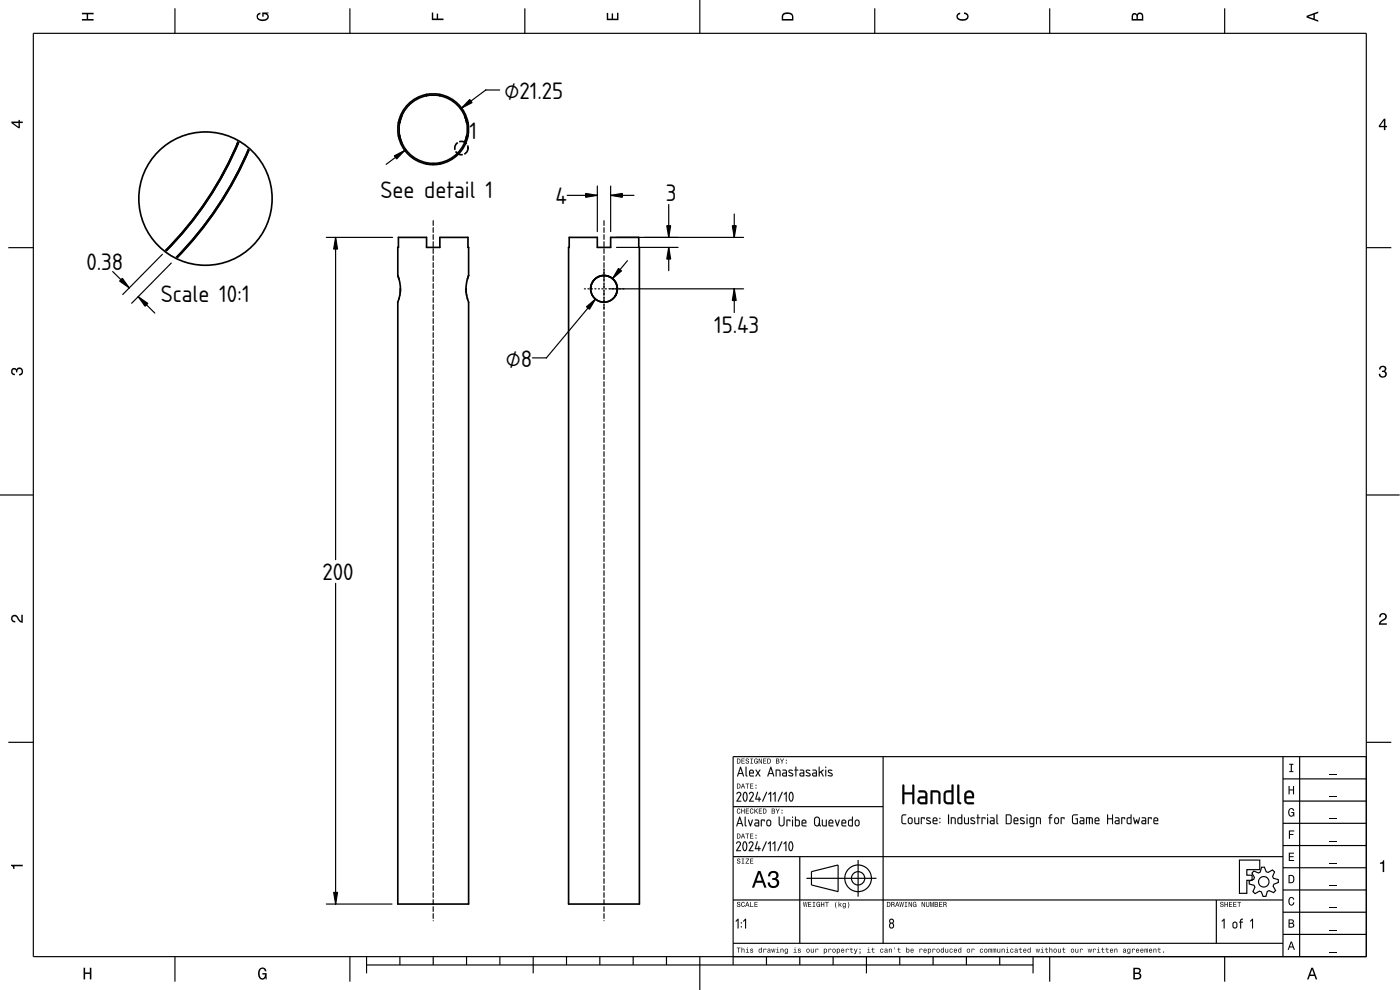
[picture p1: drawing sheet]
<svg xmlns="http://www.w3.org/2000/svg" width="420mm" height="297mm" viewBox="0 0 420 297" stroke-linecap="round" stroke-linejoin="round" font-family="sans-serif">
<defs><g id="words">
<g font-size="6.7">
<text x="151.4" y="29.6">⌀21.25</text>
<text x="140.9" y="41.7">1</text>
<text x="114.2" y="59.5">See detail 1</text>
<text x="166.7" y="61.2">4</text>
<text x="199.8" y="60.4">3</text>
<text x="25.9" y="81.1">0.38</text>
<text x="48.3" y="90.7">Scale 10:1</text>
<text x="214.3" y="100">15.43</text>
<text x="151.8" y="110">⌀8</text>
<text x="96.8" y="174.1">200</text>
</g>
</g></defs>
<g fill="none" stroke="#000" stroke-width=".35">
<path d="M10 10h400v277h-400zM52.5 2.5v7.5M105 2.5v7.5M157.5 2.5v7.5M210 0v10M262.5 2.5v7.5M315 2.5v7.5M367.5 2.5v7.5M2.5 74.3h7.5M410 74.3h7.5M0 148.5h10M410 148.5h10"/>
<path d="M2.5 222.7h7.5M265 227v56M385 233.7h25M385 227v60M390 227v60M410 222.7h7.5M410 227h-190v62.5M220 257h165M220 242h45M240 257v26M257.5 258v11M385 253.7h25"/>
<path d="M385 247h25M385 240.4h25M220 270h165M242 263.5h21M243.5 261.5l8-2v8l-8-2zM365 270v13M385 273.7h25M385 267h25M385 260.4h25M52.5 287v7.5M105 287v7.5M110 289.5h200"/>
<path d="M110 287v5M120 287v2.5M130 287v2.5M140 287v2.5M150 287v2.5M160 287v5M170 287v2.5M180 287v2.5M190 287v2.5M200 287v2.5M210 287v10M220 283h165"/>
<path d="M230 287v2.5M240 287v2.5M250 287v2.5M260 287v5M270 287v2.5M280 287v2.5M290 287v2.5M300 287v2.5M310 287v5M315 287v7.5M367.5 287v7.5M385 280.4h25"/>
<circle cx="257.5" cy="263.5" r="4"/>
<circle cx="257.5" cy="263.5" r="2"/>
</g>
<g fill="#000">
<path d="M24.6 3.8h3.5v.5h-1.7v1.4h1.7v.5h-3.5v-.5h1.4v-1.4h-1.4z" fill-rule="evenodd"/>
<path d="M77.3 4.2l.8-.4v.5l-.3 .1a.68 .68 0 0 0-.4 .6 .68 .68 0 0 0 .4 .6 1.68 1.68 0 0 0 2.5-.6 .92 .92 0 0 0-1.2-.8v.8h-.4v-1.3h1.9v.3l-.5 .1 .4 .4a1.19 1.19 0 0 1-.9 1.7 1.9 1.9 0 0 1-2.6-1.2z" fill-rule="evenodd"/>
<path d="M129.6 3.8h.4v1.8h1.1v-1.5h.4v1.5h1.6v.4h-3.5z" fill-rule="evenodd"/>
<path d="M182.1 3.9h.4v1.7h1.1v-1.6h.4v1.6h1.2v-1.8h.4v2.3h-3.5z" fill-rule="evenodd"/>
<path d="M235 4a2.19 2.19 0 0 0-.4 2.2h3.5v-1.2a1.92 1.92 0 0 0-3.1-1zM235.3 4.4l.4-.2a1.44 1.44 0 0 1 2 .8v.7h-2.7l.1-1z" fill-rule="evenodd"/>
<path d="M287.3 4.2l.9-.4v.4l-.3 .1a.66 .66 0 0 0-.5 .6 .66 .66 0 0 0 .4 .6l.5 .2a1.59 1.59 0 0 0 2-.7 .9 .9 0 0 0-1-.8v-.5a1.24 1.24 0 0 1 1.4 1.1 1.24 1.24 0 0 1-1.1 1.4 1.93 1.93 0 0 1-2.6-1.2z" fill-rule="evenodd"/>
<path d="M339.8 4.2l-.2 2h3.5v-1.4a.98 .98 0 0 0-.7-1 .98 .98 0 0 0-1.2 .6 .84 .84 0 0 0-1.4-.2zM340.2 4.5l.3-.1 .4 .1 .2 1.2h-1.1zM341.6 4.4l.5-.2a.57 .57 0 0 1 .6 .7v.8h-1.2z" fill-rule="evenodd"/>
<path d="M392.1 4.7v.6l3.5 1.2v-.4l-1-.4v-1.4l1-.4v-.4zM392.6 5l1.6-.5v1z" fill-rule="evenodd"/>
<path d="M3.4 36.5v.4l2.1 1.6h.5v-1.6h.8v-.4h-.8v-.5h-.4v.5zM4 36.9h1.6v1.1z" fill-rule="evenodd"/>
<path d="M415.3 35.6l-1.5 2.1v.5h1.5v.8h.5v-.8h.5v-.4h-.5v-2.2zM415.3 36.2v1.6h-1.1z" fill-rule="evenodd"/>
<path d="M3.6 110.7a.86 .86 0 0 1 1.4 .1 1.12 1.12 0 0 1 1.5-.4 1.12 1.12 0 0 1 .3 1.6l-.5 .6-.6 .1v-.5a.72 .72 0 0 0 .9-.6 .72 .72 0 0 0-.8-.8 .72 .72 0 0 0-.6 .9h-.4a.62 .62 0 0 0-.4-.8 .62 .62 0 0 0-.8 .5 .62 .62 0 0 0 .5 .7l.4 .1-.1 .4a1.17 1.17 0 0 1-1-.7 1.17 1.17 0 0 1 .2-1.2z" fill-rule="evenodd"/>
<path d="M414.2 110a1.01 1.01 0 0 1 1.5-.2 1.01 1.01 0 0 1-.1 1.6 1.12 1.12 0 0 1 .5 1.5 1.12 1.12 0 0 1-1.6 .4l-.6-.6-.1-.6h.4a.72 .72 0 0 0 .7 .9 .72 .72 0 0 0 .8-.8 .72 .72 0 0 0-1-.6v-.4a.62 .62 0 0 0 .9-.4 .62 .62 0 0 0-.5-.8 .62 .62 0 0 0-.8 .6v.3h-.4z" fill-rule="evenodd"/>
<path d="M3.6 184.8a1.22 1.22 0 0 1 2 .7l.8 .8v-1.9h.4v2.5a2.76 2.76 0 0 1-2-1.8 .69 .69 0 0 0-1.1 .4 .69 .69 0 0 0 .9 .8v.5a1.19 1.19 0 0 1-1.2-.7 1.19 1.19 0 0 1 .2-1.3z" fill-rule="evenodd"/>
<path d="M414.2 184.2a1.18 1.18 0 0 1 1.9 .3 1.18 1.18 0 0 1-.9 1.7l-.9 .8h1.9v.5h-2.4a2.76 2.76 0 0 1 1.8-2.1 .69 .69 0 0 0-.5-1.1 .69 .69 0 0 0-.7 .9h-.5z" fill-rule="evenodd"/>
<path d="M221.2 227.6v1.5h.5a.77 .77 0 0 0 .6-.7 .77 .77 0 0 0-.6-.8zM221.4 227.8a.58 .58 0 0 1 .6 .6 .58 .58 0 0 1-.6 .5zM222.5 227.6v1.5h1v-.2h-.8v-.5h.7v-.2h-.7v-.4h.8v-.2zM223.9 227.7a.6 .6 0 0 0 0 .7 .6 .6 0 0 0 .7 .2 .33 .33 0 0 1-.3 .4 .33 .33 0 0 1-.4-.4h-.2a.54 .54 0 0 0 .6 .6 .54 .54 0 0 0 .5-.7 .54 .54 0 0 0-.7-.3 .28 .28 0 0 1 .1-.5 .28 .28 0 0 1 .4 .4h.2l-.1-.3-.2-.2zM225.2 227.6v.2h.3v1.1h-.3v.2h.8v-.2h-.3v-1.1h.3v-.2zM226.5 227.8a.72 .72 0 0 0-.2 .9 .72 .72 0 0 0 .9 .3l.2 .1v-.8h-.5v.2h.3l-.2 .4a.52 .52 0 0 1-.6-.6 .52 .52 0 0 1 .8-.4l.2 .2-.3-.5zM227.7 227.6v1.5h.2v-1.2l.5 1.2h.3v-1.5h-.2v1.2l-.6-1.2zM229 227.6v1.5h1v-.2h-.8v-.5h.7v-.2h-.7v-.4h.8v-.2zM230.3 227.6v1.5h.5a.77 .77 0 0 0 .6-.7 .77 .77 0 0 0-.6-.8zM230.5 227.8a.58 .58 0 0 1 .6 .6 .58 .58 0 0 1-.6 .5zM232.9 227.6v1.5h.6a.42 .42 0 0 0 .4-.3 .42 .42 0 0 0-.2-.5l.1-.2-.1-.4zM233.1 227.8h.3a.23 .23 0 0 1 .3 .2 .23 .23 0 0 1-.3 .2h-.3zM233.1 228.4h.3a.26 .26 0 0 1 .3 .3 .26 .26 0 0 1-.3 .2h-.3zM234.1 227.6l.5 .9v.6h.2v-.6l.5-.9h-.2l-.4 .7-.4-.7zM235.8 228.8v.3h.3v-.3zM235.8 227.9v.4h.3v-.4z" fill-rule="evenodd"/>
<path d="M221.2 235.1v1.5h.5a.77 .77 0 0 0 .6-.7 .77 .77 0 0 0-.6-.8zM221.4 235.3a.58 .58 0 0 1 .6 .6 .58 .58 0 0 1-.6 .5zM222.9 235.1l-.6 1.5h.2l.2-.4h.6l.1 .4h.2l-.5-1.5zM223 235.3l.2 .7h-.5zM223.7 235.1v.2h.5v1.3h.2v-1.3h.4v-.2zM225.1 235.1v1.5h1v-.2h-.8v-.5h.7v-.2h-.7v-.4h.8v-.2zM226.7 236.3v.3h.3v-.3zM226.7 235.4v.4h.3v-.4z" fill-rule="evenodd"/>
<path d="M386.7 235.8h.3v1.1h1v-1.1h.4v2.5h-.4v-1.1h-1v1.1h-.3z" fill-rule="evenodd"/>
<path d="M386.9 229.2h1.3v.3h-.5v1.9h.5v.3h-1.3v-.3h.5v-1.9h-.5z" fill-rule="evenodd"/>
<path d="M3.3 259.5h3.5v.4h-2.5v.8h-.3a.77 .77 0 0 0-.7-.9z" fill-rule="evenodd"/>
<path d="M221.3 257.7a.6 .6 0 0 0 0 .7 .6 .6 0 0 0 .7 .2 .33 .33 0 0 1-.3 .4 .33 .33 0 0 1-.4-.4h-.2a.54 .54 0 0 0 .6 .6 .54 .54 0 0 0 .5-.7 .54 .54 0 0 0-.7-.3 .28 .28 0 0 1 .1-.5 .28 .28 0 0 1 .4 .4h.2l-.1-.2-.2-.3zM222.6 257.6v.2h.3v1.1h-.3v.2h.8v-.2h-.3v-1.1h.3v-.2zM223.8 257.6v.2h.8l-.9 1.3h1.1v-.2h-.8l.8-1.3zM225.1 257.6v1.5h1v-.2h-.8v-.5h.7v-.2h-.7v-.4h.8v-.2z" fill-rule="evenodd"/>
<path d="M221.2 250.1v1.5h.5a.77 .77 0 0 0 .6-.7 .77 .77 0 0 0-.6-.8zM221.4 250.3a.58 .58 0 0 1 .6 .6 .58 .58 0 0 1-.6 .5zM222.9 250.1l-.6 1.5h.2l.2-.4h.6l.1 .4h.2l-.5-1.5zM223 250.3l.2 .7h-.5zM223.7 250.1v.2h.5v1.3h.2v-1.3h.4v-.2zM225.1 250.1v1.5h1v-.2h-.8v-.5h.7v-.2h-.7v-.4h.8v-.2zM226.7 251.3v.3h.3v-.3zM226.7 250.4v.4h.3v-.4z" fill-rule="evenodd"/>
<path d="M221.3 242.8a.72 .72 0 0 0-.2 .9 .72 .72 0 0 0 1 .3l.1-.5-.4 .4a.56 .56 0 0 1-.5-.6 .56 .56 0 0 1 .6-.5l.3 .3-.3-.5zM222.5 242.6v1.5h.2v-.7h.6v.7h.2v-1.5h-.2v.6h-.6v-.6zM223.8 242.6v1.5h1v-.2h-.8v-.5h.7v-.2h-.7v-.4h.8v-.2zM225.2 242.8a.72 .72 0 0 0-.2 .9 .72 .72 0 0 0 1 .3l.1-.5-.4 .4a.56 .56 0 0 1-.5-.6 .56 .56 0 0 1 .6-.5l.3 .3-.3-.5zM226.4 242.6v1.5h.2l.2-.7 .5 .7h.2l-.6-.9 .6-.6h-.2l-.7 .7v-.7zM227.7 242.6v1.5h1v-.2h-.8v-.5h.7v-.2h-.7v-.4h.8v-.2zM229 242.6v1.5h.5a.77 .77 0 0 0 .6-.7 .77 .77 0 0 0-.6-.8zM229.2 242.8a.58 .58 0 0 1 .6 .6 .58 .58 0 0 1-.6 .5zM231.6 242.6v1.5h.5a.42 .42 0 0 0 .5-.3 .42 .42 0 0 0-.2-.5l.1-.2-.1-.4zM231.8 242.8h.3a.23 .23 0 0 1 .3 .2 .23 .23 0 0 1-.3 .2h-.3zM231.8 243.4h.3a.26 .26 0 0 1 .3 .3 .26 .26 0 0 1-.3 .2h-.3zM232.8 242.6l.5 .9v.6h.2v-.6l.5-.9h-.2l-.4 .7-.4-.7zM234.5 243.8v.3h.3v-.3zM234.5 242.9v.4h.3v-.4z" fill-rule="evenodd"/>
<path d="M386.8 255.8h1.5v.3h-1.2v.8h1.1v.3h-1.1v.8h1.3v.3h-1.6z" fill-rule="evenodd"/>
<path d="M386.8 249.2h1.6v.3h-1.3v.7h1.1v.3h-1.1v1.2h-.3z" fill-rule="evenodd"/>
<path d="M386.9 242.8a.85 .85 0 0 1 .9-.3 .85 .85 0 0 1 .6 .8h-.3l-.4-.5a1.04 1.04 0 0 0-.8 .9 1.04 1.04 0 0 0 .6 1.1l.4-.2 .2-.6h-.6v-.3h.9v1.3l-.2-.3-.5 .3a1.2 1.2 0 0 1-1-1.8z" fill-rule="evenodd"/>
<path d="M221.3 270.7a.6 .6 0 0 0 0 .7 .6 .6 0 0 0 .7 .2 .33 .33 0 0 1-.3 .4 .33 .33 0 0 1-.4-.4h-.2a.54 .54 0 0 0 .6 .6 .54 .54 0 0 0 .5-.7 .54 .54 0 0 0-.7-.3 .28 .28 0 0 1 .1-.5 .28 .28 0 0 1 .4 .4h.2l-.1-.2-.2-.3zM222.6 270.8a.72 .72 0 0 0-.2 .9 .72 .72 0 0 0 1 .3l.1-.4-.4 .3a.56 .56 0 0 1-.5-.5 .56 .56 0 0 1 .6-.6l.3 .3-.3-.5zM224.2 270.6l-.6 1.5h.2l.2-.4h.6l.1 .4h.2l-.5-1.5zM224.3 270.8l.2 .7h-.5zM225.1 270.6v1.5h1v-.2h-.8v-1.3zM226.4 270.6v1.5h1v-.2h-.8v-.5h.7v-.2h-.7v-.4h.8v-.2z" fill-rule="evenodd"/>
<path d="M227.5 261.3l-1.8 5h.6l.6-1.4h1.9l.6 1.4h.7l-1.9-5zM227.9 262l.7 2.2h-1.5zM230.9 261.7l-.4 1.2h.6a.88 .88 0 0 1 .5-1.1 .88 .88 0 0 1 1.1 .4 .88 .88 0 0 1-.3 1.2h-.6v.6a1.03 1.03 0 0 1 1.3 .6 1.03 1.03 0 0 1-.7 1.4 1.03 1.03 0 0 1-1.3-.8l-.1-.4h-.6a1.68 1.68 0 0 0 2.1 1.7 1.68 1.68 0 0 0 .9-2.7l-.4-.2a1.29 1.29 0 0 0 .6-1.5 1.29 1.29 0 0 0-1.5-.8z" fill-rule="evenodd"/>
<path d="M241 270.6l.3 1.5h.2l.2-1.3 .2 1.3h.2l.2-1.5h-.1l-.2 1.3-.2-1.3h-.2l-.2 1.3-.2-1.3zM242.5 270.6v1.5h1v-.2h-.8v-.5h.7v-.2h-.7v-.4h.8v-.2zM243.9 270.6v.2h.3v1.1h-.3v.2h.8v-.2h-.3v-1.1h.3v-.2zM245.2 270.8a.72 .72 0 0 0-.2 .9 .72 .72 0 0 0 .9 .3l.2 .1v-.8h-.5v.2h.3l-.2 .4a.52 .52 0 0 1-.6-.6 .52 .52 0 0 1 .7-.4l.3 .2-.3-.5zM246.4 270.6v1.5h.2v-.7h.6v.7h.2v-1.5h-.2v.6h-.6v-.6zM247.6 270.6v.2h.5v1.3h.2v-1.3h.4v-.2zM250.9 270.6a1.35 1.35 0 0 0 .2 1.9 1.84 1.84 0 0 1 0-1.9zM251.7 270.6v1.5h.2l.2-.6 .3 .6h.2l-.4-.7 .4-.5-.7 .6v-.9zM253 271.1a.55 .55 0 0 0-.1 .8 .55 .55 0 0 0 .8 0 .41 .41 0 0 1-.3 .5 .41 .41 0 0 1-.5-.2 .47 .47 0 0 0 .6 .4 .47 .47 0 0 0 .3-.5v-1.2l-.1 .2-.4-.2zM253.1 271.2l.1-.1a.39 .39 0 0 1 .5 .4 .39 .39 0 0 1-.6 .4zM254.4 270.6a1.85 1.85 0 0 1 0 1.9 1.22 1.22 0 0 0 0-1.9z" fill-rule="evenodd"/>
<path d="M266.2 270.6v1.5h.5a.77 .77 0 0 0 .6-.7 .77 .77 0 0 0-.6-.8zM266.4 270.8a.58 .58 0 0 1 .6 .6 .58 .58 0 0 1-.6 .5zM267.5 270.6v1.5h.2v-.6a.45 .45 0 0 1 .5 .1 .45 .45 0 0 1 .1 .5h.2l-.2-.7a.42 .42 0 0 0 .1-.5 .42 .42 0 0 0-.4-.3zM267.7 270.8h.2a.26 .26 0 0 1 .3 .3 .26 .26 0 0 1-.3 .2h-.2zM269.2 270.6l-.6 1.5h.2l.2-.4h.6l.1 .4h.2l-.5-1.5zM269.3 270.8l.2 .7h-.4zM269.9 270.6l.3 1.5h.2l.2-1.3 .2 1.3h.2l.3-1.5h-.2l-.2 1.3-.2-1.3h-.2l-.2 1.3-.2-1.3zM271.5 270.6v.2h.3v1.1h-.3v.2h.8v-.2h-.3v-1.1h.3v-.2zM272.7 270.6v1.5h.2v-1.2l.5 1.2h.3v-1.5h-.2v1.2l-.6-1.2zM274.1 270.8a.72 .72 0 0 0-.2 .9 .72 .72 0 0 0 .9 .3l.2 .1v-.8h-.5v.2h.3l-.2 .4a.52 .52 0 0 1-.6-.6 .52 .52 0 0 1 .8-.4l.2 .2-.3-.5zM276.6 270.6v1.5h.2v-1.2l.6 1.2h.2v-1.5h-.2v1.2l-.6-1.2zM277.9 270.6v.9a.52 .52 0 0 0 .5 .7 .52 .52 0 0 0 .5-.7v-.9h-.2v1a.33 .33 0 0 1-.3 .4 .33 .33 0 0 1-.3-.4v-1zM279.2 270.6v1.5h.1v-1.4l.3 1.4h.2l.3-1.4v1.4h.1v-1.5h-.2l-.3 1.3-.3-1.3zM280.5 270.6v1.5h.6a.42 .42 0 0 0 .4-.3 .42 .42 0 0 0-.2-.5l.2-.2-.1-.4zM280.7 270.8h.3a.23 .23 0 0 1 .3 .2 .23 .23 0 0 1-.3 .2h-.3zM280.7 271.4h.3a.26 .26 0 0 1 .3 .3 .26 .26 0 0 1-.3 .2h-.3zM281.8 270.6v1.5h1v-.2h-.8v-.5h.7v-.2h-.7v-.4h.8v-.2zM283.1 270.6v1.5h.2v-.6a.45 .45 0 0 1 .5 .1 .45 .45 0 0 1 .1 .5h.2l-.2-.7a.42 .42 0 0 0 .2-.5 .42 .42 0 0 0-.5-.3zM283.3 270.8h.3a.26 .26 0 0 1 .3 .3 .26 .26 0 0 1-.4 .2h-.2z" fill-rule="evenodd"/>
<path d="M366.3 270.7a.6 .6 0 0 0 .1 .7 .6 .6 0 0 0 .6 .2 .33 .33 0 0 1-.3 .4 .33 .33 0 0 1-.4-.4h-.1a.54 .54 0 0 0 .5 .6 .54 .54 0 0 0 .5-.7 .54 .54 0 0 0-.7-.3 .28 .28 0 0 1 .2-.5 .28 .28 0 0 1 .3 .4h.2v-.2l-.3-.3zM367.5 270.6v1.5h.2v-.7h.6v.7h.2v-1.5h-.2v.6h-.6v-.6zM368.8 270.6v1.5h1v-.2h-.8v-.5h.7v-.2h-.7v-.4h.8v-.2zM370.1 270.6v1.5h1v-.2h-.8v-.5h.7v-.2h-.7v-.4h.8v-.2zM371.3 270.6v.2h.5v1.3h.2v-1.3h.4v-.2z" fill-rule="evenodd"/>
<path d="M386.7 262.5v2.5h.8a1.28 1.28 0 0 0 1-1.2 1.28 1.28 0 0 0-1-1.3zM387 262.8a.96 .96 0 0 1 1.1 1 .96 .96 0 0 1-1.1 .9z" fill-rule="evenodd"/>
<path d="M386.7 275.8v2.5h.9a.7 .7 0 0 0 .8-.5 .7 .7 0 0 0-.4-.8l.3-.5a.62 .62 0 0 0-.7-.7zM387 276.1h.6a.38 .38 0 0 1 .4 .4 .38 .38 0 0 1-.5 .4h-.5zM387 277.2h.6a.44 .44 0 0 1 .5 .4 .44 .44 0 0 1-.5 .4h-.6z" fill-rule="evenodd"/>
<path d="M386.9 269.4a.85 .85 0 0 1 .9-.3 .85 .85 0 0 1 .6 .8h-.3l-.4-.5a1.05 1.05 0 0 0-.8 1 1.05 1.05 0 0 0 .7 1l.3-.1 .2-.6h.4a.89 .89 0 0 1-.8 1 .89 .89 0 0 1-1-.7z" fill-rule="evenodd"/>
<path d="M414.1 258.8a.77 .77 0 0 0 1-.7h.3v3.6h-.4v-2.5h-.9z" fill-rule="evenodd"/>
<path d="M25.1 290.4h.5v1.4h1.4v-1.4h.4v3.5h-.4v-1.7h-1.4v1.7h-.5z" fill-rule="evenodd"/>
<path d="M77.8 290.8a1.2 1.2 0 0 1 1.3-.5 1.2 1.2 0 0 1 .9 1.1h-.5l-.1-.3a.68 .68 0 0 0-.6-.4 .68 .68 0 0 0-.7 .3 1.68 1.68 0 0 0 .7 2.5 .92 .92 0 0 0 .7-1.1h-.8v-.4h1.3v1.9h-.2l-.1-.5-.4 .4a1.19 1.19 0 0 1-1.8-.9v-1.6z" fill-rule="evenodd"/>
<path d="M221.1 284.3v.2h.5v1.3h.2v-1.3h.4v-.2zM222.5 284.3v1.5h.2v-.8l.3-.2 .2 .2v.8h.2v-.7a.38 .38 0 0 0-.2-.5 .38 .38 0 0 0-.5 .2v-.5zM223.9 284.7l.3 .2v.8l-.4 .1h1l-.4-.1v-1zM224.2 284.3l.2 .2zM225.3 284.7l-.1 .5 .6 .2a.26 .26 0 0 1-.2 .3 .26 .26 0 0 1-.3-.2h-.2a.42 .42 0 0 0 .6 .4 .42 .42 0 0 0 .1-.7l-.5-.3 .3-.1 .4 .2-.1-.3zM227.8 284.8a.54 .54 0 0 0-.2 .8 .54 .54 0 0 0 .8 0l.2 .2v-1.5h-.2v.5l-.3-.2zM227.9 284.9l.1-.1a.39 .39 0 0 1 .4 .5 .39 .39 0 0 1-.5 .3zM229.1 284.7v1.1h.2l.1-.9 .6 .1a.38 .38 0 0 0-.3-.4 .38 .38 0 0 0-.4 .3zM230.5 284.7l-.2 .3 .6-.2 .1 .3a.42 .42 0 0 0-.7 .2 .42 .42 0 0 0 .3 .6l.7-.2-.2-1zM230.5 285.4a.25 .25 0 0 1 .5 0 .25 .25 0 0 1-.5 0zM231.4 284.7l.3 1.1h.2l.2-1 .2 1h.1l.3-1.1h-.2l-.2 .9-.1-.9h-.2l-.2 .9-.2-.9zM233 284.7l.3 .2v.8l-.4 .1h1l-.4-.1v-1zM233.3 284.3l.2 .2zM234.2 284.7v1.1h.2v-.8l.3-.2 .2 .2 .1 .8h.1v-.7a.38 .38 0 0 0-.2-.5 .38 .38 0 0 0-.5 .2zM235.6 284.8a.55 .55 0 0 0-.1 .8 .55 .55 0 0 0 .8 0 .41 .41 0 0 1-.3 .5 .41 .41 0 0 1-.5-.2 .47 .47 0 0 0 .6 .4 .47 .47 0 0 0 .3-.5v-1.1l-.1 .1-.4-.2zM235.7 284.9l.1-.1a.39 .39 0 0 1 .5 .5 .39 .39 0 0 1-.6 .3zM238.2 284.7l.3 .2v.8l-.4 .1h1l-.4-.1v-1zM238.5 284.3l.2 .2zM239.6 284.7l-.1 .5 .6 .2a.26 .26 0 0 1-.2 .3 .26 .26 0 0 1-.3-.2h-.2a.42 .42 0 0 0 .6 .4 .42 .42 0 0 0 .2-.7l-.6-.3 .3-.1 .4 .2-.1-.3zM242 285.3a.57 .57 0 0 0 1.1 0 .57 .57 0 0 0-1.1 0zM242.3 284.9l.1-.1a.4 .4 0 0 1 .4 .5 .4 .4 0 0 1-.5 .3zM243.3 284.7v.7a.38 .38 0 0 0 .3 .4 .38 .38 0 0 0 .5-.2l.1 .2v-1.1h-.1l-.1 .8-.3 .2-.2-.2v-.8zM244.7 284.7v1.1h.2l.1-.9 .6 .1a.38 .38 0 0 0-.3-.4 .38 .38 0 0 0-.4 .3zM247.2 284.7v1.6h.2l.1-.6a.53 .53 0 0 0 .8-.5 .53 .53 0 0 0-.9-.4zM247.5 284.9l.1-.1a.39 .39 0 0 1 .4 .5 .39 .39 0 0 1-.5 .3zM248.6 284.7v1.1h.2l.1-.9 .6 .1a.38 .38 0 0 0-.3-.4 .38 .38 0 0 0-.4 .3zM249.8 285.3a.57 .57 0 0 0 1.1 0 .57 .57 0 0 0-1.1 0zM250.1 284.9l.1-.1a.4 .4 0 0 1 .4 .5 .4 .4 0 0 1-.5 .3zM251.1 284.7v1.6h.2l.1-.6a.53 .53 0 0 0 .8-.5 .53 .53 0 0 0-.9-.4zM251.4 284.9l.1-.1a.39 .39 0 0 1 .4 .5 .39 .39 0 0 1-.5 .3zM252.6 284.8a.57 .57 0 0 0-.1 .8 .57 .57 0 0 0 .8 0l.1-.1-.6 .2-.2-.4h.8l-.1-.5-.4-.2zM252.7 284.9l.3-.1 .2 .3h-.6zM253.8 284.7v1.1h.2l.1-.9 .6 .1a.38 .38 0 0 0-.3-.4 .38 .38 0 0 0-.4 .3zM255.3 284.4v.3l-.3 .2h.3l.1 .9 .5 .1-.4-.5v-.5h.4v-.2h-.4v-.3zM256.3 284.7l.4 1.2-.4 .4h.4l.6-1.6h-.2l-.3 .9-.3-.9zM258 284.7v.3h.3v-.3zM258 285.5l.1 .4-.2 .4 .4-.5v-.3zM260.4 284.7l.3 .2v.8l-.4 .1h.9l-.4-.1v-1zM260.7 284.3l.2 .2zM261.8 284.4v.3l-.3 .2h.3l.1 .9 .5 .1-.4-.5v-.5h.4v-.2h-.4v-.3zM264.3 284.8a.57 .57 0 0 0-.1 .8 .57 .57 0 0 0 .9 0l-.2-.2a.32 .32 0 0 1-.5 .1 .32 .32 0 0 1 0-.5 .32 .32 0 0 1 .5 0h.2l-.3-.3zM265.6 284.7l-.1 .3 .5-.2 .1 .3a.42 .42 0 0 0-.6 .2 .42 .42 0 0 0 .3 .6l.6-.2-.2-1zM265.6 285.4a.25 .25 0 0 1 .5 0 .25 .25 0 0 1-.5 0zM266.8 284.7v1.1h.2v-.8l.3-.2 .2 .2v.8h.2v-.7a.38 .38 0 0 0-.3-.5 .38 .38 0 0 0-.4 .2zM268.4 284.3l.2 .6zM269.6 284.4v.3l-.3 .2h.3l.1 .9 .6 .1-.5-.5v-.5h.5v-.2h-.5v-.3zM272 284.3v1.5l.2-.2a.5 .5 0 0 0 .7-.4 .5 .5 0 0 0-.7-.4v-.5zM272.2 284.9l.1-.1a.39 .39 0 0 1 .4 .5 .39 .39 0 0 1-.5 .3zM273.4 284.8a.57 .57 0 0 0-.1 .8 .57 .57 0 0 0 .8 0l.1-.1-.6 .2-.2-.4h.8l-.1-.5-.4-.2zM273.5 284.9l.3-.1 .2 .3h-.6zM276 284.7v1.1h.1l.1-.9 .7 .1a.38 .38 0 0 0-.3-.4 .38 .38 0 0 0-.5 .3zM277.3 284.8a.57 .57 0 0 0-.1 .8 .57 .57 0 0 0 .8 0l.1-.1-.6 .2-.2-.4h.8l-.1-.5-.4-.2zM277.4 284.9l.3-.1 .2 .3h-.6zM278.5 284.7v1.6h.2v-.6a.53 .53 0 0 0 .8-.5 .53 .53 0 0 0-.8-.4zM278.7 284.9l.1-.1a.39 .39 0 0 1 .5 .5 .39 .39 0 0 1-.6 .3zM279.9 284.7v1.1h.1l.1-.9 .7 .1a.38 .38 0 0 0-.3-.4 .38 .38 0 0 0-.5 .3zM281 285.3a.6 .6 0 0 0 1.2 0 .6 .6 0 0 0-1.2 0zM281.3 284.9l.1-.1a.4 .4 0 0 1 .4 .5 .4 .4 0 0 1-.5 .3zM282.4 284.8a.54 .54 0 0 0-.1 .8 .54 .54 0 0 0 .8 0l.2 .2v-1.5h-.2v.5l-.3-.2zM282.6 284.9l.1-.1a.39 .39 0 0 1 .4 .5 .39 .39 0 0 1-.5 .3zM283.7 284.7v.7a.38 .38 0 0 0 .2 .4 .38 .38 0 0 0 .5-.2l.2 .2v-1.1h-.2v.8l-.3 .2-.2-.2v-.8zM285.1 284.8a.57 .57 0 0 0-.1 .8 .57 .57 0 0 0 .9 0l-.2-.2a.32 .32 0 0 1-.4 .1 .32 .32 0 0 1 0-.5 .32 .32 0 0 1 .4 0h.2l-.3-.3zM286.4 284.8a.57 .57 0 0 0-.1 .8 .57 .57 0 0 0 .8 0l.1-.1-.6 .2-.1-.4h.7l-.1-.5-.4-.2zM286.5 284.9l.4-.1 .1 .3h-.5zM287.6 284.8a.54 .54 0 0 0-.1 .8 .54 .54 0 0 0 .8 0l.2 .2v-1.5h-.2v.5l-.3-.2zM287.8 284.9l.1-.1a.39 .39 0 0 1 .4 .5 .39 .39 0 0 1-.5 .3zM290.1 285.3a.6 .6 0 0 0 1.2 0 .6 .6 0 0 0-1.2 0zM290.4 284.9l.1-.1a.4 .4 0 0 1 .4 .5 .4 .4 0 0 1-.5 .3zM291.6 284.7v1.1h.2v-.9l.7 .1a.38 .38 0 0 0-.3-.4 .38 .38 0 0 0-.5 .3zM294.2 284.8a.57 .57 0 0 0-.1 .8 .57 .57 0 0 0 .9 0l-.2-.2a.32 .32 0 0 1-.4 .1 .32 .32 0 0 1 0-.5 .32 .32 0 0 1 .4 0h.2l-.3-.3zM295.3 285.3a.6 .6 0 0 0 1.2 0 .6 .6 0 0 0-1.2 0zM295.6 284.9l.1-.1a.4 .4 0 0 1 .5 .5 .4 .4 0 0 1-.6 .3zM296.6 284.7v1.1h.2l.2-1 .1 1h.1l.2-1 .1 1h.2l-.1-1.2zM297.9 284.7v1.1h.2l.2-1 .1 1h.1l.2-1 .1 1h.2l-.1-1.2zM299.3 284.7v.7a.38 .38 0 0 0 .3 .4 .38 .38 0 0 0 .4-.2l.2 .2v-1.1h-.2v.8l-.3 .2-.2-.2v-.8zM300.6 284.7v1.1h.2v-.8l.3-.2 .2 .2v.8h.2v-.7a.38 .38 0 0 0-.3-.5 .38 .38 0 0 0-.4 .2zM302 284.7l.3 .2v.8l-.4 .1h1l-.4-.1v-1zM302.3 284.3l.2 .2zM303.3 284.8a.57 .57 0 0 0-.1 .8 .57 .57 0 0 0 .9 0l-.1-.2a.32 .32 0 0 1-.5 .1 .32 .32 0 0 1 0-.5 .32 .32 0 0 1 .4 0h.2l-.2-.3zM304.6 284.7l-.1 .3 .3-.2a.23 .23 0 0 1 .3 0 .23 .23 0 0 1 0 .3 .42 .42 0 0 0-.6 .2 .42 .42 0 0 0 .3 .6l.7-.2-.2-1zM304.7 285.4a.25 .25 0 0 1 .5 0 .25 .25 0 0 1-.5 0zM306.1 284.4v.3l-.4 .2h.4v.9l.6 .1-.4-.5v-.5h.4v-.2h-.4v-.3zM307.2 284.8a.57 .57 0 0 0-.1 .8 .57 .57 0 0 0 .9 0v-.1l-.5 .2-.2-.4h.7l-.1-.5-.3-.2zM307.4 284.9l.3-.1 .1 .3h-.5zM308.5 284.8a.54 .54 0 0 0-.2 .8 .54 .54 0 0 0 .8 0l.2 .2v-1.5h-.2v.5l-.3-.2zM308.6 284.9l.1-.1a.39 .39 0 0 1 .4 .5 .39 .39 0 0 1-.5 .3zM310.8 284.7l.3 1.1h.2l.2-1 .1 1h.2l.3-1.1h-.2l-.2 .9-.1-.9h-.2l-.2 .9-.2-.9zM312.4 284.7l.3 .2v.8l-.4 .1h1l-.4-.1v-1zM312.7 284.3l.2 .2zM313.9 284.4v.3l-.4 .2h.4v.9l.6 .1-.4-.5v-.5h.4v-.2h-.4v-.3zM314.9 284.3v1.5h.2v-.8l.3-.2 .2 .2v.8h.2v-.7a.38 .38 0 0 0-.2-.5 .38 .38 0 0 0-.5 .2v-.5zM316.2 285.3a.57 .57 0 0 0 1.1 0 .57 .57 0 0 0-1.1 0zM316.4 284.9l.1-.1a.4 .4 0 0 1 .5 .5 .4 .4 0 0 1-.6 .3zM317.5 284.7v.7a.38 .38 0 0 0 .3 .4 .38 .38 0 0 0 .4-.2l.2 .2v-1.1h-.2v.8l-.3 .2-.2-.2v-.8zM319.1 284.4v.3l-.4 .2h.4l.1 .9 .5 .1-.4-.5v-.5h.4v-.2h-.4v-.3zM321.4 285.3a.57 .57 0 0 0 1.1 0 .57 .57 0 0 0-1.1 0zM321.6 284.9l.1-.1a.4 .4 0 0 1 .5 .5 .4 .4 0 0 1-.6 .3zM322.7 284.7v.7a.38 .38 0 0 0 .3 .4 .38 .38 0 0 0 .4-.2l.2 .2v-1.1h-.2v.8l-.3 .2-.2-.2v-.8zM324.1 284.7v1.1h.2l.1-.9 .6 .1a.38 .38 0 0 0-.3-.4 .38 .38 0 0 0-.4 .3zM326.4 284.7l.3 1.1h.2l.2-1 .2 1h.1l.3-1.1h-.2l-.2 .9-.1-.9h-.2l-.2 .9-.2-.9zM328 284.7v1.1h.2l.1-.9 .6 .1a.38 .38 0 0 0-.3-.4 .38 .38 0 0 0-.4 .3zM329.3 284.7l.3 .2v.8l-.4 .1h1l-.4-.1v-1zM329.6 284.3l.2 .2zM330.8 284.4v.3l-.3 .2h.3l.1 .9 .5 .1-.4-.5v-.5h.4v-.2h-.4v-.3zM332.1 284.4v.3l-.3 .2h.3l.1 .9 .5 .1-.4-.5v-.5h.4v-.2h-.4v-.3zM333.2 284.8a.57 .57 0 0 0-.1 .8 .57 .57 0 0 0 .9 0v-.1l-.5 .2-.2-.4h.8l-.2-.5-.3-.2zM333.4 284.9l.3-.1 .2 .3h-.6zM334.4 284.7v1.1h.2v-.8l.3-.2 .2 .2v.8h.2v-.7a.38 .38 0 0 0-.2-.5 .38 .38 0 0 0-.5 .2zM337.2 284.7l-.1 .3 .2-.2a.23 .23 0 0 1 .3 0 .23 .23 0 0 1 .1 .3 .42 .42 0 0 0-.6 .2 .42 .42 0 0 0 .3 .6l.6-.2-.2-1zM337.2 285.4a.25 .25 0 0 1 .5 0 .25 .25 0 0 1-.5 0zM338.4 284.8a.55 .55 0 0 0-.1 .8 .55 .55 0 0 0 .8 0 .41 .41 0 0 1-.3 .5 .41 .41 0 0 1-.5-.2 .47 .47 0 0 0 .6 .4 .47 .47 0 0 0 .3-.5v-1.1l-.1 .1-.4-.2zM338.5 284.9l.1-.1a.39 .39 0 0 1 .5 .5 .39 .39 0 0 1-.6 .3zM339.7 284.7v1.1h.2l.1-.9 .6 .1a.38 .38 0 0 0-.3-.4 .38 .38 0 0 0-.4 .3zM341 284.8a.57 .57 0 0 0 0 .8 .57 .57 0 0 0 .8 0l.1-.1-.6 .2-.2-.4h.8l-.2-.5-.3-.2zM341.2 284.9l.3-.1 .2 .3h-.6zM342.3 284.8a.57 .57 0 0 0 0 .8 .57 .57 0 0 0 .8 0l.1-.1-.6 .2-.2-.4h.8l-.2-.5-.3-.2zM342.5 284.9l.3-.1 .2 .3h-.6zM343.5 284.7v1.1h.1l.2-1 .1 1h.2l.1-1 .1 1h.2l-.1-1.2zM344.9 284.8a.57 .57 0 0 0 0 .8 .57 .57 0 0 0 .8 0l.1-.1-.6 .2-.2-.4h.8l-.2-.5-.3-.2zM345.1 284.9l.3-.1 .2 .3h-.6zM346.2 284.7v1.1h.1l.1-.8 .2-.2 .3 .2v.8h.2v-.7a.38 .38 0 0 0-.3-.5 .38 .38 0 0 0-.5 .2zM347.7 284.4v.3l-.3 .2h.3l.1 .9 .5 .1-.4-.5v-.5h.4v-.2h-.4v-.3zM349.1 285.5v.3h.2v-.3z" fill-rule="evenodd"/>
<path d="M340.1 290.4v3.5h1.3a.98 .98 0 0 0 1.1-.8 .98 .98 0 0 0-.6-1.1 .86 .86 0 0 0 .4-1.1 .86 .86 0 0 0-.9-.5zM340.6 290.8h.7a.53 .53 0 0 1 .6 .5 .53 .53 0 0 1-.6 .5h-.7zM340.6 292.2h.7a.61 .61 0 0 1 .8 .6 .61 .61 0 0 1-.7 .6h-.8z" fill-rule="evenodd"/>
<path d="M387.4 282.5l-1 2.5h.4l.2-.7h1l.3 .7h.3l-.9-2.5zM387.5 282.9l.4 1.1h-.7z" fill-rule="evenodd"/>
<path d="M393.5 290.4l-1.2 3.5h.4l.4-1.1h1.4l.4 1.1h.4l-1.2-3.5zM393.8 290.9l.5 1.5h-1z" fill-rule="evenodd"/>
</g>
<path d="M130 171.2h.1M399 239.1h2.1M399 232.4h2.1M399 259.1h2.1M399 252.4h2.1M399 245.7h2.1M399 279.1h2.1M399 272.4h2.1M399 265.7h2.1M399 285.7h2.1" fill="none" stroke="#000" stroke-width=".3"/>
<g fill="none" stroke="#000" stroke-width=".34">
<path d="M372 258.1h6.1v2.8h-3.9v1.7h1.6v1.5h-1.6v3.9h-2.2zM376.3 261.3l1.4 .6 .5-.2 .4-1.5h.9l.5 1.4 .6 .2 1.3-.8 .6 .6-.6 1.4 .3 .5 1.4 .4 .1 .9-1.4 .5-.2 .6 .7 1.3-.6 .6-1.3-.6-.6 .3-.4 1.4-.8 .1-.6-1.4-.5-.2-1.3 .7-.7-.6 .6-1.3-.2-.6-1.5-.4v-.8l1.4-.6 .2-.5-.8-1.3z"/>
<circle cx="379.3" cy="264.6" r="1.57"/>
</g>
<g fill="#000">
<path d="M221.2 237.8a.74 .74 0 0 1 1-.1 .74 .74 0 0 1 .2 1l-1 1.6h.9l.1 .2h-1.3l1-1.9a.51 .51 0 0 0-.3-.7 .51 .51 0 0 0-.6 .4l-.2-.1zM223.5 237.9l-.3 1.1a.98 .98 0 0 0 .6 1.2l.3-1.2a.95 .95 0 0 0-.6-1.1zM223.3 237.7a.77 .77 0 0 1 .9 .1 .77 .77 0 0 1 .1 .9l.1 .3a1.17 1.17 0 0 1-.9 1.5l-.4-.4-.2-.9zM225 237.8a.74 .74 0 0 1 1-.1 .74 .74 0 0 1 .1 1l-.9 1.6h.9l.1 .2h-1.4l1-1.9a.51 .51 0 0 0-.2-.7 .51 .51 0 0 0-.7 .4l-.1-.1zM227.3 237.6l.2 .1-.5 1.9h.7l.1-.5 .2 .5 .4 .2-.4 .1-.2 .6-.1-.6-1.1-.1zM230 237.6l.2 .2-1.2 2.6-.2 .1zM231.1 237.6l.3 .1-.1 2.8-.2-2.5-.4 .4-.2-.1zM232.5 237.6l.3 .1-.2 2.8-.1-2.5-.4 .4-.2-.1zM234.7 237.6l.2 .2-1.2 2.6-.2 .1zM235.8 237.6l.3 .1-.1 2.8-.2-2.5-.4 .4-.2-.1zM237.3 237.9l-.3 1.1a.98 .98 0 0 0 .6 1.2l.3-1.2a.95 .95 0 0 0-.6-1.1zM237.1 237.7a.77 .77 0 0 1 .9 .1 .77 .77 0 0 1 .1 .9l.1 .3a1.17 1.17 0 0 1-.9 1.5l-.4-.4-.2-.9z"/>
<path d="M221.2 237.8l.8-.2 .4 .4v.6l-1 1.7 1.1 .1-1.5 .1 1.1-1.9a.49 .49 0 0 0-.3-.7 .49 .49 0 0 0-.6 .4l-.2-.1zM221.2 237.8l-.1 .5 .6-.5 .5 .5-1.1 2.2h1.3l-.1-.2h-.9l.9-1.6a.72 .72 0 0 0-.1-.9 .72 .72 0 0 0-1 0zM223.5 237.9l-.3 1.1a.98 .98 0 0 0 .5 1.2l.3-1.5-.2-.7zM223.5 237.9a1.39 1.39 0 0 1 .5 1.8l-.2 .5h-.3l-.3-1.2zM223.3 237.7l.3-.1 .5 .2 .2 1.6a.74 .74 0 0 1-.2 .9 .74 .74 0 0 1-.9 0l-.3-1.2zM223.3 237.7l-.4 1.4a1.15 1.15 0 0 0 .9 1.4l.4-.4 .1-1.1a1.12 1.12 0 0 0-.8-1.4zM225 237.8l.7-.2 .5 .4v.6l-1 1.7 1.1 .1-1.5 .1 1-1.9a.49 .49 0 0 0-.2-.7 .49 .49 0 0 0-.7 .4l-.2-.1zM225 237.8l-.2 .5 .7-.5 .5 .5-1.2 2.2h1.4l-.1-.2h-1l1-1.6a.72 .72 0 0 0-.1-.9 .72 .72 0 0 0-1 0zM227.3 237.6l.2 .1-.5 1.9h.7l.1-.6 .2 .6 .4 .2-.4 .1-.2 .6-.1-.6-1.1-.1zM227.3 237.6l-.6 2.2 1 .1 .1 .6 .1-.6 .5-.1-.5-.1v-.6h-.2v.6h-.8l.6-2zM230 237.6l.2 .2-1.1 2.6-.3 .1zM230 237.6l-1.2 2.9 .2-.1 1.2-2.6zM231.1 237.6l.3 .1-.1 2.8-.2-.1 .1-2.3-.4 .3-.3-.1zM231.1 237.6l-.5 .7 .1 .1 .5-.4 .1 2.5 .1-2.8zM232.5 237.6l.3 .1-.2 2.8-.1-.1v-2.3l-.4 .3-.2-.1zM232.5 237.6l-.6 .7 .2 .1 .4-.4 .1 2.5 .2-2.8zM234.6 237.6l.3 .2-1.2 2.6-.2 .1zM234.7 237.6l-1.2 2.9 .2-.1 1.2-2.6zM235.8 237.6l.3 .1-.1 2.8-.2-.1v-2.3l-.4 .3-.2-.1zM235.8 237.6l-.6 .7 .2 .1 .4-.4 .2 2.5 .1-2.8zM237.3 237.9l-.3 1.1a.98 .98 0 0 0 .5 1.2l.3-1.5-.2-.7zM237.3 237.9a1.39 1.39 0 0 1 .5 1.8l-.2 .5h-.3l-.3-1.2zM237.1 237.7l.3-.1 .5 .2 .2 1.6a.74 .74 0 0 1-.2 .9 .74 .74 0 0 1-.9 0l-.3-1.2zM237.1 237.7l-.4 1.4a1.15 1.15 0 0 0 .9 1.4l.4-.4 .1-1.1a1.12 1.12 0 0 0-.8-1.4z"/>
<path d="M222.2 230l.2 .1 .9 2.7-.2 .2-.3-.8h-1.1l-.2 .8-.3-.2zM222.2 230.1l-1 2.7 .3 .1 .2-.7h1.1l.3 .8 .1-.2zM222.2 230.6l-.4 1.4h.9zM222.2 230.6l.5 1.4h-.9zM223.8 230.1l.3 .1v2.3l.3 .3-.2 .2-.5-.5zM223.8 230.1v2.4l.4 .5-.2-2.8zM225.2 231.4l-.1 .4h.9l-.3-.5zM225.2 231.4l.5-.2 .3 .6h-.9zM225 231.1a.74 .74 0 0 1 1.1 0 .74 .74 0 0 1 0 1h-1l.1 .5 1.1 .2-.9 .2a1.19 1.19 0 0 1-.4-1.9zM225.1 231.1l-.3 .5 .2 1.2 1.2 .1v-.2h-1l-.1-.4v-.2l1.1-.1-.1-.9-.6-.2zM226.8 230.9l.2 .1 .5 .7 .4-.7 .3-.1-.6 1 .6 1.1-.3-.1-.4-.7-.5 .7-.2 .1 .5-1.1zM226.8 231l.5 .9-.5 1 .7-.7 .7 .7-.6-1 .5-.9-.6 .7zM231.2 230l.3 .1 .9 2.7-.2 .2-.3-.8h-1.1l-.3 .8-.2-.2zM231.3 230.1l-1 2.7 .3 .1 .2-.7h1.1l.3 .8 .1-.2zM231.3 230.6l-.4 1.4h.9zM231.3 230.6l.5 1.4h-.9zM232.8 230.9l1.3 .2 .1 1.8-.2-.1-.1-1.5-.8-.1v1.6l-.3 .1zM232.8 231v1.9l.2-.1v-1.6l.9 .1 .1 1.5 .2 .1a2.09 2.09 0 0 0-.2-1.9zM235.1 232.2l.1 .4 .7 .1v-.6zM235 232.2l.9-.1v.6l-.8-.1zM234.9 230.9h.9l.4 .4v1.6l-.9 .1a.61 .61 0 0 1-.6-.6 .61 .61 0 0 1 .6-.6h.6l-.1-.4-.9-.2zM234.9 231v.1l1 .3v.4h-.6a.57 .57 0 0 0-.6 .6 .57 .57 0 0 0 .6 .6l.8-.1 .1-1.4-.4-.6zM236.7 231h.9l.3 .1-.1 .3a.52 .52 0 0 0-.8 .1l.8 .5a.55 .55 0 0 1 .2 .7 .55 .55 0 0 1-.7 .3l-.7-.2v-.2l1 .1 .2-.3-1.1-.6zM236.8 231.1v.7l1 .6-.2 .3-.9-.1v.2l1.2 .1 .2-.5-.2-.3-1-.5a.43 .43 0 0 1 .3-.4 .43 .43 0 0 1 .5 .1h.2l-.1-.2zM238.7 230.1l.3 .1v.7l.6 .2-.6 .1-.2 1.8-.1-1.8-.3-.1 .3-.2zM238.8 230.1l-.1 .8-.3 .2 .3 .1 .1 1.8 .2-1.8 .6-.1-.6-.2v-.7zM240.3 232.2l.1 .4 .7 .1v-.6zM240.2 232.2l.9-.1v.6l-.8-.1zM240.1 230.9h.9l.4 .4v1.6l-.9 .1a.61 .61 0 0 1-.6-.6 .61 .61 0 0 1 .6-.6h.6l-.1-.4-.9-.2zM240.1 231v.1l1 .3v.4h-.6a.57 .57 0 0 0-.6 .6 .57 .57 0 0 0 .6 .6l.8-.1 .1-1.4-.4-.6zM241.9 231h.9l.3 .1-.1 .3a.52 .52 0 0 0-.8 .1l.8 .5a.55 .55 0 0 1 .2 .7 .55 .55 0 0 1-.7 .3l-.7-.2v-.2l1 .1 .2-.3-1.1-.6zM242 231.1v.7l1 .6-.2 .3-.9-.1v.2l1.2 .1 .2-.5-.2-.3-1-.5a.43 .43 0 0 1 .3-.4 .43 .43 0 0 1 .5 .1h.2l-.1-.2zM244.1 232.2l.1 .4 .7 .1v-.6zM244 232.2l.9-.1v.6l-.8-.1zM243.9 230.9h.9l.4 .4v1.6l-.9 .1a.61 .61 0 0 1-.6-.6 .61 .61 0 0 1 .6-.6h.6l-.1-.4-.9-.2zM243.9 231v.1l1 .3v.4h-.6a.57 .57 0 0 0-.6 .6 .57 .57 0 0 0 .6 .6l.8-.1 .1-1.4-.4-.6zM245.7 230.1l.3 .1v1.5l1.2-.8-.6 .7 .6 1.4-.3-.1-.6-1.1-.3 .2v.9h-.3zM245.8 230.1v2.8l.2-.1v-.8l.3-.3 .6 1.2h.2l-.6-1.3 .6-.6-1.1 .7v-1.5zM247.7 230.9l.3 .2-.2 1.9-.1-.2zM247.7 231l.1 1.9 .1-1.8zM247.6 230.2a.25 .25 0 0 1 .5 0 .25 .25 0 0 1-.5 0zM247.7 230.1v.3h.2v-.3zM248.6 231h.1a.7 .7 0 0 1 1.1 .3l-.2 .1a.52 .52 0 0 0-.8 .1l.8 .5a.55 .55 0 0 1 .3 .7 .55 .55 0 0 1-.8 .3l-.6-.2v-.2l1 .1 .1-.3-1-.6zM248.6 231.1v.7l1.1 .6-.2 .3-.9-.1-.1 .2 1.2 .1 .2-.5-.1-.3-1-.5a.43 .43 0 0 1 .3-.4 .43 .43 0 0 1 .4 .1h.2v-.2z"/>
<path d="M222.2 230.1h.2l.9 2.7-.2 .2-.3-.8h-1.1l-.3 .8-.2-.2zM222.2 230.6l-.4 1.4h.9zM223.8 230.1l.2 .1v2.3l.3 .3-.1 .2-.4-.5zM225.2 231.4l-.1 .4h.9l-.3-.6zM225 231.1a.74 .74 0 0 1 1 0 .74 .74 0 0 1 .1 1h-1l.1 .6 1.1 .1-.9 .2a1.17 1.17 0 0 1-.4-1.9zM226.8 230.9l.7 .8 .7-.7-.6 .9 .6 1-.7-.7-.7 .7 .5-1zM231.3 230.1h.2l.8 2.7-.1 .2-.3-.8h-1.1l-.3 .8-.2-.2zM231.3 230.6l-.4 1.4h.9zM232.8 230.9a.99 .99 0 0 1 1.2 .1 .99 .99 0 0 1 .3 1.2l-.2 .8-.1-1.6-.9-.2v1.6l-.3 .1zM235.1 232.2l.1 .5h.7v-.6zM234.9 230.9h.9l.4 .6-.1 1.4-.8 .1a.59 .59 0 0 1-.6-.6 .59 .59 0 0 1 .6-.6h.6v-.4l-1-.2zM236.8 231.1a.7 .7 0 0 1 1.1 .2h-.1a.45 .45 0 0 0-.5-.1 .45 .45 0 0 0-.4 .3l.9 .5a.6 .6 0 0 1 .1 .8 .6 .6 0 0 1-.9 .1l-.4-.1 .2-.3a.52 .52 0 0 0 .6 .3 .52 .52 0 0 0 .4-.5l-1-.5zM238.7 230.1l.3 .1v.7l.6 .2-.6 .1-.2 1.8-.1-1.8-.3-.1 .3-.2zM240.3 232.2l.1 .5h.7v-.6zM240.1 230.9h.9l.4 .6-.1 1.4-.8 .1a.59 .59 0 0 1-.6-.6 .59 .59 0 0 1 .6-.6h.6v-.4l-1-.2zM242 231.1a.7 .7 0 0 1 1.1 .2h-.1a.45 .45 0 0 0-.5-.1 .45 .45 0 0 0-.4 .3l.9 .5a.6 .6 0 0 1 .1 .8 .6 .6 0 0 1-.9 .1l-.4-.1 .2-.3a.52 .52 0 0 0 .6 .3 .52 .52 0 0 0 .4-.5l-1-.5zM244.1 232.2l.1 .5h.7v-.6zM243.9 230.9h.9l.4 .6-.1 1.4-.8 .1a.59 .59 0 0 1-.6-.6 .59 .59 0 0 1 .6-.6h.6v-.4l-1-.2zM245.7 230.1l.3 .1v1.5l1.2-.7-.6 .6 .5 1.3h-.2l-.6-1.1-.3 .2v.9h-.3zM247.7 230.9l.3 .2-.2 1.9zM247.7 230.2a.19 .19 0 0 1 .3 0 .19 .19 0 0 1-.3 0zM248.6 231.1a.7 .7 0 0 1 1.1 .2h-.1a.45 .45 0 0 0-.5-.1 .45 .45 0 0 0-.3 .3l.8 .5a.6 .6 0 0 1 .2 .8 .6 .6 0 0 1-.9 .1l-.4-.1 .2-.3a.52 .52 0 0 0 .5 .3 .52 .52 0 0 0 .4-.5l-1-.5z"/>
<path d="M270.9 235.4l.5 .1v2.3h2.4v-2.3h.5l-.1 5.8h-.3l-.1-.3v-2.7h-2.4v2.9h-.6zM276.1 239.7a.6 .6 0 0 0-.1 .6 .6 .6 0 0 0 .5 .4h1.2v-1.2zM275.7 237.3l1.8-.1 .8 .8v3.1l-.3 .2h-1.5a1.18 1.18 0 0 1-1.2-1.2 1.18 1.18 0 0 1 1.2-1.2h1.2v-.9l-.4-.3h-1.5zM279.4 237.2l.2-.1a2.28 2.28 0 0 1 2.6 .9v2.9l-.2 .4-.3-.4v-2.6a.83 .83 0 0 0-1.3-.6h-.6v3.2l-.1 .3h-.3zM283.9 237.9l-.1 2.1a.91 .91 0 0 0 1.3 .7h.5v-3zM283.5 237.6l.6-.4 1.5-.1v-1.6h.5v5.4l-.3 .4a2.36 2.36 0 0 1-2.2-.3l-.4-.9v-1.8zM287.3 235.5h.5l.1 4.8 .1 .4 .5 .3a.78 .78 0 0 1-1.1 0 .78 .78 0 0 1-.1-1zM290.2 238.1l-.2 .8h1.8a.92 .92 0 0 0-.5-1.1 .92 .92 0 0 0-1.1 .3zM289.9 237.5a1.55 1.55 0 0 1 1.9 0 1.55 1.55 0 0 1 .5 1.9l-2.3 .1v.5a.59 .59 0 0 0 .6 .7h1.4l.3 .3-.3 .3h-1.5a1.51 1.51 0 0 1-1.1-2.1v-.9z"/>
<path d="M270.9 235.4l.5 .1v2.3h2.4v-2.3l.3-.1 .3 .1-.1 5.8h-.4l-.1-.3v-2.7h-2.4v2.7l-.1 .3-.5-.1zM271 235.5l-.1 5.6 .3 .1 .1-.2v-2.7h2.6v2.7l.3 .2 .1-5.6h-.4v2.2h-2.6v-2.2zM276.1 239.7a.56 .56 0 0 0-.1 .6 .56 .56 0 0 0 .5 .4h1.2v-1.2zM276 239.7l1.7-.3v1.3h-1.2a.64 .64 0 0 1-.6-.4 .64 .64 0 0 1 .1-.6zM275.6 237.3l1.8-.2 .6 .4 .3 .5v3.1l-.3 .2h-1.5a1.22 1.22 0 0 1-1.2-1.2 1.22 1.22 0 0 1 1.2-1.2h1.2l-.1-.8-.5-.3-1.3-.1zM275.7 237.3l.1 .3 1.5 .1 .4 .3v1h-1.2a1.14 1.14 0 0 0-1.1 1.1 1.14 1.14 0 0 0 1.1 1.1h1.5l.2-.1v-3.1l-.7-.8zM279.4 237.1h.2a2.99 2.99 0 0 1 2.4 .4 6.3 6.3 0 0 1 .1 3.8l-.4-.2-.1-2.8a.59 .59 0 0 0-.8-.5l-1-.1 .1 3.2-.2 .4h-.3zM279.4 237.2v3.9l.3 .1 .1-.3v-3.2h1.5l.3 .3 .1 3.1 .4 .1 .1-.3a5.3 5.3 0 0 0-.3-3.4l-.5-.3zM284 237.9l-.2 2.1a.87 .87 0 0 0 1.3 .7h.5v-3zM283.9 237.9l1.7-.2v3a1.99 1.99 0 0 1-1.8-.4zM283.5 237.5l.6-.4h1.5v-1.6l.3-.2 .3 .2v5.4l-.4 .4a2.4 2.4 0 0 1-2.2-.3l-.4-.9v-1.8zM283.5 237.6l-.2 .7 .1 2.4 .7 .5h1.9l.1-5.7h-.5v1.7h-1.4zM287.3 235.5l.3-.2 .3 .2v5l.6 .3a.54 .54 0 0 1-.6 .6 .54 .54 0 0 1-.5-.6zM287.4 235.5l-.1 2.5a4.9 4.9 0 0 0 .3 3l.6 .2 .2-.2-.5-.5-.1-4.8-.1-.2zM290.2 238.1l-.2 .8h1.7a.89 .89 0 0 0-.4-1 .89 .89 0 0 0-1.1 .2zM290.1 238l.5-.3 .8 .1 .3 .5 .1 .7h-1.9zM289.9 237.5a1.53 1.53 0 0 1 1.9-.1 1.53 1.53 0 0 1 .6 1.8l-.3 .3h-2.1v.8l.3 .3 1.7 .1 .4 .3-.4 .3h-1.5a1.54 1.54 0 0 1-1.2-2.1l.1-.9zM289.9 237.5a3.7 3.7 0 0 0-.2 3.4l.8 .3h1.5l.3-.2-.3-.2h-1.4a.89 .89 0 0 1-.6-1.4h2.2v-1.2l-.3-.6a1.49 1.49 0 0 0-2-.1z"/>
<path d="M221.1 252.6a.74 .74 0 0 1 1 0 .74 .74 0 0 1 .2 1l-1 1.5h.9l.1 .2h-1.3l1-1.8a.51 .51 0 0 0-.3-.8 .51 .51 0 0 0-.6 .5l-.2-.2zM223.4 252.7l-.3 1.2a.98 .98 0 0 0 .6 1.2l.3-1.2a.95 .95 0 0 0-.6-1.2zM223.2 252.5a.77 .77 0 0 1 .9 .2 .77 .77 0 0 1 .1 .8l.1 .4a1.17 1.17 0 0 1-.9 1.5l-.4-.5-.2-.8zM224.9 252.6a.74 .74 0 0 1 1 0 .74 .74 0 0 1 .1 1l-.9 1.5h.9l.1 .2h-1.4l1-1.8a.51 .51 0 0 0-.2-.8 .51 .51 0 0 0-.7 .5l-.1-.2zM227.2 252.4l.2 .2-.5 1.9h.7l.1-.6 .2 .6 .4 .2-.4 .1-.2 .6-.1-.6-1.1-.1zM229.9 252.5l.2 .2-1.2 2.6h-.2zM231 252.5l.3 .1-.1 2.8-.2-2.5-.3 .4-.2-.1zM232.4 252.5l.3 .1-.1 2.8-.2-2.5-.4 .4-.2-.1zM234.6 252.5l.2 .2-1.2 2.6h-.2zM235.7 252.5l.3 .1-.1 2.8-.2-2.5-.4 .4-.2-.1zM237.2 252.7l-.3 1.2a.98 .98 0 0 0 .6 1.2l.3-1.2a.95 .95 0 0 0-.6-1.2zM237 252.5a.77 .77 0 0 1 .9 .2 .77 .77 0 0 1 .1 .8l.1 .4a1.17 1.17 0 0 1-.9 1.5l-.4-.5-.2-.8z"/>
<path d="M221.1 252.6l.8-.2 .4 .4v.6l-1 1.7 1.1 .2-1.5 .1 1.1-1.9a.49 .49 0 0 0-.3-.8 .49 .49 0 0 0-.6 .5l-.2-.2zM221.1 252.7l-.1 .4 .6-.4 .5 .5-1.1 2.1h1.3l-.1-.2h-.9l.9-1.5a.72 .72 0 0 0-.1-1 .72 .72 0 0 0-1 .1zM223.4 252.8l-.3 1.1a.98 .98 0 0 0 .5 1.1l.4-1.4-.3-.8zM223.4 252.7a1.39 1.39 0 0 1 .5 1.8l-.2 .6h-.3l-.3-1.2zM223.2 252.5l.3-.1 .5 .2 .2 1.7a.74 .74 0 0 1-.2 .9 .74 .74 0 0 1-.9 0l-.3-1.3zM223.2 252.6l-.4 1.3a1.15 1.15 0 0 0 .9 1.4l.4-.4 .1-1a1.12 1.12 0 0 0-.8-1.4zM224.9 252.6l.7-.2 .5 .4v.6l-1 1.7 1.1 .2-1.5 .1 1-1.9a.49 .49 0 0 0-.2-.8 .49 .49 0 0 0-.7 .5l-.2-.2zM224.9 252.7l-.2 .4 .7-.4 .5 .5-1.2 2.1h1.4l-.1-.2h-1l1-1.5a.72 .72 0 0 0-.1-1 .72 .72 0 0 0-1 .1zM227.2 252.4l.2 .2-.5 1.9h.7l.1-.6 .2 .6 .4 .2-.4 .1-.2 .6-.1-.6-1.1-.1zM227.2 252.5l-.6 2.2 1 .1 .1 .6 .1-.6 .5-.1-.5-.2v-.5h-.2v.5h-.8l.6-1.9zM229.9 252.4l.2 .3-1.1 2.6-.3 .1zM229.9 252.5l-1.2 2.8h.2l1.2-2.6zM231 252.5l.4 .1-.2 2.8-.2-.2 .1-2.3-.4 .4-.3-.1zM231 252.5l-.5 .7 .1 .1 .5-.4 .1 2.5 .1-2.8zM232.4 252.5l.3 .1-.1 2.8-.2-.2v-2.3l-.4 .4-.2-.1zM232.4 252.5l-.6 .7 .2 .1 .4-.4 .2 2.5 .1-2.8zM234.6 252.4l.2 .3-1.2 2.6-.2 .1zM234.6 252.5l-1.2 2.8h.2l1.2-2.6zM235.7 252.5l.3 .1-.1 2.8-.2-.2v-2.3l-.4 .4-.2-.1zM235.7 252.5l-.5 .7 .1 .1 .4-.4 .2 2.5 .1-2.8zM237.2 252.8l-.3 1.1a.98 .98 0 0 0 .5 1.1l.4-1.4-.3-.8zM237.2 252.7a1.39 1.39 0 0 1 .5 1.8l-.2 .6h-.3l-.3-1.2zM237 252.5l.3-.1 .5 .2 .2 1.7a.74 .74 0 0 1-.2 .9 .74 .74 0 0 1-.9 0l-.3-1.3zM237 252.6l-.4 1.3a1.15 1.15 0 0 0 .9 1.4l.4-.4 .2-1a1.12 1.12 0 0 0-.9-1.4z"/>
<path d="M221.9 245l.3 .1 .8 2.6-.1 .3-.4-.8h-1l-.3 .8-.3-.2zM221.9 245.1l-.9 2.7 .2 .1 .2-.7h1.2l.3 .8 .1-.2zM222 245.6l-.5 1.3h.9zM222 245.5l.5 1.5h-1zM223.5 245l.3 .2v2.3l.3 .3-.2 .2-.4-.5zM223.6 245.1l-.1 2.4 .4 .4-.1-2.7zM224.5 245.9l.3 .1 .4 1.4 .5-1.4h.3l-.8 2zM224.5 246l.7 1.9 .7-1.9h-.2l-.5 1.4-.4-1.4zM226.7 247.2l.1 .4 .7 .1v-.6zM226.7 247.1l.9-.1v.7l-.9-.1zM226.5 245.9h.9l.4 .4v1.6l-.9 .1a.61 .61 0 0 1-.6-.6 .61 .61 0 0 1 .6-.6h.6v-.4l-1-.2zM226.6 245.9v.2l.9 .2 .1 .5h-.7a.57 .57 0 0 0-.5 .6 .57 .57 0 0 0 .5 .5h.9v-1.4l-.4-.6zM228.4 245.9l1.1 .1-.1 .5-.2-.3h-.6v1.6l-.1 .2zM228.4 245.9l.1 2 .1-1.7h.7l.1 .3 .1-.5zM230.4 246.3l-.1 .9 .2 .4a.45 .45 0 0 0 .6-.4l-.1-.9zM230.4 246.3l.3-.2 .4 .3 .1 .8-.2 .4a.46 .46 0 0 1-.5 0 .46 .46 0 0 1-.3-.4zM230.2 246h.1a.73 .73 0 0 1 .7-.1 .73 .73 0 0 1 .5 .7l-.1 1-.5 .3h-.6l-.3-.7v-.8zM230.3 246.1l-.3 .3v.8a.71 .71 0 0 0 .7 .7 .71 .71 0 0 0 .7-.7l-.2-1.1-.5-.2zM233.7 245l.3 .2v1.8l.2 .5a.58 .58 0 0 0 .6 .1 .58 .58 0 0 0 .4-.6v-1.8l.1-.2 .2 2-.3 .7a.88 .88 0 0 1-1 .2 .88 .88 0 0 1-.5-.8zM233.7 245.1v2l.3 .6a.89 .89 0 0 0 1 .1 .89 .89 0 0 0 .4-.8l-.1-2-.3 2.5a.6 .6 0 0 1-.7 .2 .6 .6 0 0 1-.3-.7v-1.8zM236 245.9l1.2 .1-.1 .5-.2-.3h-.6v1.6l-.1 .2zM236.1 245.9l.1 2 .1-1.7h.6l.2 .3 .1-.5zM237.7 245.9l.3 .1-.2 2-.1-.2zM237.7 245.9l.1 2 .2-1.9zM237.7 245.2a.21 .21 0 0 1 .4 0 .21 .21 0 0 1-.4 0zM237.8 245.1v.3h.1v-.3zM238.9 246.2v1.5l.7-.1 .1-1.2zM238.8 246.2h.6a.97 .97 0 0 1 .3 1.3l-.9 .2zM238.6 245l.3 .1v.8h.8l.3 .4v1.3l-.2 .3-1.2-.1zM238.6 245.1v2.7l1.1 .1 .3-.5v-1.1l-.3-.4h-.9v-.8zM240.9 246.4l-.1 .4h.9l-.2-.6zM240.9 246.3l.6-.1 .3 .6h-1zM240.8 246.1a.74 .74 0 0 1 1 0 .74 .74 0 0 1 .1 1h-1.1l.2 .5 1 .2-.9 .2a1.19 1.19 0 0 1-.3-1.9zM240.8 246.1l-.2 .5 .1 1.2 1.3 .1v-.2h-1l-.2-.4v-.3h1.2l-.2-.9-.5-.2zM244.8 245.4l-.2 .5v1.3l.3 .4h.5l.3-.2-.2-.3 .3 .1-.1-1.5-.4-.4zM244.8 245.4a.6 .6 0 0 1 .7-.1 .6 .6 0 0 1 .3 .6v1.3h-.3l.2 .2a.62 .62 0 0 1-.7 .3 .62 .62 0 0 1-.4-.6v-1.4zM244.5 245.4a.91 .91 0 0 1 .9-.4 .91 .91 0 0 1 .7 .8l-.1 1.6 .4 .5-.5-.2-.4 .2-.5 .1-.7-.7zM244.5 245.4l-.2 1.7a.87 .87 0 0 0 .6 .8 .87 .87 0 0 0 1-.3l.4 .3-.3-.5 .1-1.6-.3-.5a.94 .94 0 0 0-1.3 .1zM246.7 245.9l.3 .2v1.4l.8 .2v-1.6l.3-.2v2l-1 .1-.4-.3zM246.7 246v.1a1.64 1.64 0 0 0 .4 1.8h1v-1.8h-.2v1.6h-.7l-.3-.2v-1.4zM249 246.4l-.1 .4h.9l-.2-.6zM249 246.3l.6-.1 .2 .6h-.9zM248.9 246.1a.74 .74 0 0 1 1 0 .74 .74 0 0 1 .1 1h-1.1l.2 .5 1 .2-.9 .2a1.19 1.19 0 0 1-.3-1.9zM248.9 246.1l-.3 .5 .2 1.2 1.2 .1v-.2h-1l-.1-.4v-.3h1.1l-.1-.9-.5-.2zM250.6 245.9l.3 .1 .4 1.4 .4-1.4h.4l-.8 2zM250.6 246l.7 1.9 .7-1.9h-.2l-.5 1.4-.5-1.4zM252.9 246.4l-.1 .4h.9l-.3-.6zM252.9 246.3l.6-.1 .2 .6h-.9zM252.7 246.1a.75 .75 0 0 1 1.1 0 .75 .75 0 0 1 0 1h-1l.1 .5 1.1 .2-.9 .2a1.19 1.19 0 0 1-.4-1.9zM252.8 246.1l-.3 .5 .2 1.2 1.2 .1v-.2h-1l-.1-.4v-.3h1.1l-.1-.9-.6-.2zM254.9 246.2l-.1 .2a.79 .79 0 0 0 .6 1.2l.3 .1v-1.5zM254.9 246.2h.8v1.5h-.5a.89 .89 0 0 1-.3-1.5zM254.6 246.1l1.1-.2v-.7l.2-.2v2.9l-1 .1-.3-.3zM254.7 246.1l-.1 1.6 .4 .2h.9v-2.8l-.2 .1v.7zM256.9 246.3l-.1 .9 .2 .4a.45 .45 0 0 0 .7-.4l-.2-.9zM256.9 246.3l.3-.2 .4 .3 .1 .8-.2 .4a.46 .46 0 0 1-.5 0 .46 .46 0 0 1-.2-.4zM256.8 246a.73 .73 0 0 1 .7-.1 .73 .73 0 0 1 .5 .7l-.1 1-.5 .3h-.5l-.4-.7v-.8zM256.8 246.1l-.2 .3-.1 .8a.71 .71 0 0 0 .7 .7 .71 .71 0 0 0 .7-.7l-.2-1.1-.5-.2z"/>
<path d="M221.9 245l.2 .1 .9 2.6-.1 .3-.4-.8h-1l-.3 .7-.2-.1zM222 245.6l-.5 1.3h.9zM223.5 245.1l.3 .1v2.3l.3 .3-.2 .2-.4-.5zM224.5 245.9l.3 .1 .4 1.4 .5-1.4h.3l-.8 2zM226.7 247.2l.1 .4 .7 .1v-.6zM226.6 245.9h.8l.4 .6v1.4l-.9 .1a.59 .59 0 0 1-.5-.6 .59 .59 0 0 1 .5-.6h.6v-.5l-.9-.2zM228.4 245.9l1.1 .1-.1 .5-.2-.3h-.6l-.1 1.8zM230.4 246.3l-.1 .9a.46 .46 0 0 0 .4 .5 .46 .46 0 0 0 .5-.5l-.2-.9zM230.3 246a.73 .73 0 0 1 1.1 .6v.6a.73 .73 0 0 1-.7 .7 .73 .73 0 0 1-.7-.7v-.8zM233.7 245l.3 .2v1.8a.6 .6 0 0 0 .6 .7 .6 .6 0 0 0 .6-.7l.1-2 .2 2a.89 .89 0 0 1-.9 1 .89 .89 0 0 1-.9-.9zM236.1 245.9l1.1 .1-.1 .5-.2-.3h-.6l-.1 1.8zM237.7 245.9l.3 .1-.2 2zM237.7 245.2a.2 .2 0 0 1 .4 0 .2 .2 0 0 1-.4 0zM238.9 246.2v1.5h.5a1.04 1.04 0 0 0 .3-1.4zM238.6 245l.3 .1v.8h.8l.3 .4v1.1l-.2 .5-1.2-.1zM240.9 246.4l-.1 .4h.9l-.2-.6zM240.8 246.1a.74 .74 0 0 1 1 0 .74 .74 0 0 1 .1 1h-1.1l.2 .5 1 .2-.9 .2a1.17 1.17 0 0 1-.3-1.9zM244.8 245.4l-.2 .3v1.4a.6 .6 0 0 0 .4 .5 .6 .6 0 0 0 .7-.2l-.2-.3 .3 .1a1.77 1.77 0 0 0-.3-1.8zM244.7 245.2a.89 .89 0 0 1 1.4 .6l-.1 1.6 .3 .5-.4-.2a.89 .89 0 0 1-1 .2 .89 .89 0 0 1-.6-.8v-1.4zM246.7 245.9l.2 .2 .1 1.4 .2 .2h.6v-1.6l.2-.2 .1 .2v1.8l-.9 .1a.88 .88 0 0 1-.5-1.4zM249 246.4l-.1 .4h.9l-.2-.6zM248.9 246.1a.74 .74 0 0 1 1 0 .74 .74 0 0 1 .1 1h-1.1l.1 .5 1.1 .2-.9 .2a1.17 1.17 0 0 1-.3-1.9zM250.6 245.9l.3 .1 .4 1.4 .5-1.4h.2l-.7 2zM252.9 246.4l-.1 .4h.9l-.3-.6zM252.8 246.1a.74 .74 0 0 1 .9 0 .74 .74 0 0 1 .1 1h-1l.1 .5 1.1 .2-.9 .2a1.17 1.17 0 0 1-.3-1.9zM254.9 246.2l-.1 .1a.82 .82 0 0 0 .6 1.4h.3v-1.5zM254.6 246.1l1.1-.2v-.7l.2-.2v2.9h-1l-.3-.2zM256.9 246.3l-.1 .9a.46 .46 0 0 0 .5 .5 .46 .46 0 0 0 .4-.5l-.2-.9zM256.8 246a.73 .73 0 0 1 1.2 .6v.6a.73 .73 0 0 1-.8 .7 .73 .73 0 0 1-.7-.7v-.8z"/>
<path d="M270.7 244.5l1.2-.1v.2l-.8 .1-.3 .2v1.7l.3 .4h.8l.1 .2-1 .1-.4-.4-.1-1.9zM272.9 245.6l-.2 1a.46 .46 0 0 0 .5 .4 .46 .46 0 0 0 .4-.5l-.1-.9zM272.7 245.4a.73 .73 0 0 1 1.2 .5v.7a.73 .73 0 0 1-.7 .7 .73 .73 0 0 1-.8-.8l.1-.8zM274.4 245.3l.3 .1v1.4l.3 .2h.6v-1.6l.1-.2 .2 .2-.1 1.8-.8 .1a.88 .88 0 0 1-.6-1.3zM276.4 245.3l1.1 .1-.1 .4-.1-.3h-.7l-.1 1.8zM278.1 245.4a.7 .7 0 0 1 1.1 .2h-.1a.45 .45 0 0 0-.5-.1 .45 .45 0 0 0-.3 .4l.8 .4a.6 .6 0 0 1 .2 .9 .6 .6 0 0 1-.9 0l-.4-.1 .1-.2a.52 .52 0 0 0 .6 .2 .52 .52 0 0 0 .4-.5l-1-.5zM280.3 245.7l-.1 .4h.9l-.3-.6zM280.1 245.4a.74 .74 0 0 1 1 0 .74 .74 0 0 1 .1 1h-1l.1 .6 1.1 .1-.9 .2a1.17 1.17 0 0 1-.4-1.9zM282 246.6h.2v.3h-.2zM282 245.4h.2v.3h-.2zM284.6 244.4l.2 .1-.1 2.8zM285.4 245.2a.99 .99 0 0 1 1.2 .1 .99 .99 0 0 1 .2 1.2l-.1 .8-.2-1.6-.9-.2v1.6l-.2 .1zM287.7 245.5l-.1 .2a.82 .82 0 0 0 .6 1.3h.3v-1.5zM287.5 245.4l1-.2v-.7l.3-.1-.1 2.8-.9 .1-.4-.3zM289.4 245.3l.2 .1v1.4l.3 .2h.6v-1.6l.2-.2 .1 .2v1.8l-.9 .1a.88 .88 0 0 1-.6-1.3zM291.4 245.4a.7 .7 0 0 1 1.1 .2h-.1a.45 .45 0 0 0-.5-.1 .45 .45 0 0 0-.4 .4l.9 .4a.6 .6 0 0 1 .1 .9 .6 .6 0 0 1-.9 0l-.3-.1 .1-.2a.52 .52 0 0 0 .6 .2 .52 .52 0 0 0 .4-.5l-1-.5zM293.4 244.4l.2 .1v.7l.6 .2-.6 .1-.1 1.8-.2-1.8-.3-.1 .3-.2zM294.6 245.3l1.1 .1-.1 .4-.1-.3h-.6l-.2 1.8zM296.3 245.3l.2 .1-.1 1.9zM296.2 244.5a.2 .2 0 0 1 .4 0 .2 .2 0 0 1-.4 0zM297.4 246.5l.1 .5h.7v-.6zM297.2 245.3l.9-.1 .4 .6v1.4l-.9 .1a.59 .59 0 0 1-.6-.6 .59 .59 0 0 1 .6-.6h.6v-.4l-1-.2zM299.1 244.4l.2 .1v2.3l.3 .3-.1 .2-.5-.5zM302.1 244.6v2.4h.9l.3-.5v-1.6l-.2-.2zM301.9 244.4h1.2l.5 .5v1.9l-.5 .5-1.2-.1zM304.6 245.7l-.1 .4h.9l-.3-.6zM304.4 245.4a.74 .74 0 0 1 1 0 .74 .74 0 0 1 .1 1h-1l.1 .6 1 .1-.9 .2a1.17 1.17 0 0 1-.3-1.9zM306.2 245.4a.7 .7 0 0 1 1.2 .2h-.2a.45 .45 0 0 0-.4-.1 .45 .45 0 0 0-.4 .4l.9 .4a.6 .6 0 0 1 .1 .9 .6 .6 0 0 1-.9 0l-.4-.1 .2-.2a.52 .52 0 0 0 .6 .2 .52 .52 0 0 0 .3-.5l-1-.5zM308.1 245.3l.3 .1-.2 1.9zM308.1 244.5a.2 .2 0 0 1 .4 0 .2 .2 0 0 1-.4 0zM309.3 245.6l-.1 1.2 .9 .2v-1.5zM309.1 245.4l1.2-.1 .1 2.3a.85 .85 0 0 1-1.3 .4v-.1a.72 .72 0 0 0 1-.6 .82 .82 0 0 1-.9-.1 .82 .82 0 0 1-.3-.9zM311 245.2a.99 .99 0 0 1 1.2 .1 .99 .99 0 0 1 .2 1.2l-.1 .8-.2-1.6-.9-.2v1.6l-.2 .1zM315.1 244.5l.7-.1v.2l-.6 .2v.4l.6 .2-.6 .1-.1 1.8-.2-1.8-.3-.1 .3-.2zM316.8 245.6l-.2 1a.46 .46 0 0 0 .5 .4 .46 .46 0 0 0 .5-.5l-.2-.9zM316.6 245.4a.73 .73 0 0 1 1.2 .5v.7a.73 .73 0 0 1-.7 .7 .73 .73 0 0 1-.7-.8v-.8zM318.4 245.3l1.1 .1-.1 .4-.2-.3h-.6l-.1 1.8zM321.9 244.5l1.6-.1-.2 .2h-1l-.3 .5v1.4l.3 .5h.9v-1.2l-.4-.1 .7-.1-.1 1.6-1.2 .1-.4-.4-.1-1.9zM324.3 246.5l.1 .5h.7v-.6zM324.1 245.3l.9-.1 .4 .6v1.4l-.9 .1a.59 .59 0 0 1-.6-.6 .59 .59 0 0 1 .6-.6h.6v-.4l-1-.2zM326 245.2h.1a1.97 1.97 0 0 1 1.8 .3l.1 1.7-.3-.1-.1-1.5-.5-.1-.1 1.8-.2-1.8h-.6l-.1 1.8zM328.9 245.7l-.1 .4h.9l-.3-.6zM328.7 245.4a.74 .74 0 0 1 1 0 .74 .74 0 0 1 .1 1h-1l.1 .6 1.1 .1-.9 .2a1.17 1.17 0 0 1-.4-1.9zM332.3 244.4l.2 .1v1h1.2v-1l.3-.1v2.8l-.3-.1v-1.3h-1.2v1.3l-.2 .2zM334.9 246.5l.1 .5h.7v-.6zM334.7 245.3l.9-.1 .4 .6-.1 1.4-.8 .1a.59 .59 0 0 1-.6-.6 .59 .59 0 0 1 .6-.6h.6v-.4l-1-.2zM336.5 245.3l1.2 .1-.2 .4-.1-.3h-.6l-.2 1.8zM338.6 245.5l-.2 .2a.82 .82 0 0 0 .6 1.3h.3v-1.5zM338.3 245.4l1-.2v-.7l.3-.1-.1 2.8-.9 .1-.4-.3zM340.1 245.3h.2l.4 1.4 .4-.9 .4 .8 .3-1.2 .3-.1-.5 2-.2-.1-.3-.8-.3 .8-.2 .1zM342.9 246.5l.1 .5h.7v-.6zM342.7 245.3l.9-.1 .4 .6-.1 1.4-.8 .1a.59 .59 0 0 1-.6-.6 .59 .59 0 0 1 .6-.6h.6v-.4l-1-.2zM344.5 245.3l1.2 .1-.2 .4-.1-.3h-.6l-.2 1.8zM346.5 245.7l-.1 .4h.9l-.2-.6zM346.4 245.4a.74 .74 0 0 1 1 0 .74 .74 0 0 1 .1 1h-1.1l.2 .6 1 .1-.9 .2a1.17 1.17 0 0 1-.3-1.9z"/>
<path d="M270.7 244.5l1.3-.1v.2l-1.1 .2-.1 1.8 .1 .3 1.1 .1v.3h-1l-.4-.4-.1-1.9zM270.8 244.5l-.3 .5 .1 1.9 .4 .3h.9v-.2h-.9l-.2-.4v-1.7l.3-.3h.8v-.2zM272.9 245.6l-.2 1 .2 .3a.45 .45 0 0 0 .7-.4l-.1-.9zM272.9 245.6l.3-.1 .4 .2v.8l-.2 .4a.46 .46 0 0 1-.4 .1 .46 .46 0 0 1-.3-.4zM272.7 245.4a.73 .73 0 0 1 .8-.1 .73 .73 0 0 1 .4 .6l-.1 1.1-.4 .3-.6-.1-.4-.7 .1-.8zM272.7 245.4l-.2 .3v.8a.71 .71 0 0 0 .7 .8 .71 .71 0 0 0 .7-.7l-.2-1.2-.6-.2zM274.4 245.3l.3 .1v1.4l.9 .2v-1.6l.2-.1v2h-1l-.4-.3zM274.4 245.3v.1a1.64 1.64 0 0 0 .4 1.8h1v-1.8h-.2v1.6h-.6l-.3-.2v-1.4zM276.4 245.2l1.2 .2-.2 .4-.1-.3h-.7l.1 1.6-.2 .2zM276.4 245.3l.1 2 .1-1.8h.7l.1 .3 .1-.4zM278.1 245.4l.1-.1a.7 .7 0 0 1 1 .3l-.1 .1a.52 .52 0 0 0-.8 .1l.8 .5a.55 .55 0 0 1 .3 .7 .55 .55 0 0 1-.8 .3l-.6-.2v-.2l.9 .1 .2-.2-1-.7zM278.1 245.4v.7l1 .7-.1 .2-.9-.1-.1 .2 1.2 .1 .2-.4-.1-.4-1.1-.5a.43 .43 0 0 1 .3-.4 .43 .43 0 0 1 .5 .1h.2v-.2zM280.3 245.7l-.1 .4h.9l-.3-.5zM280.3 245.7l.5-.2 .3 .6h-.9zM280.1 245.4a.74 .74 0 0 1 1 0 .74 .74 0 0 1 .1 1h-1l.1 .5 1.1 .2-.9 .2a1.19 1.19 0 0 1-.4-1.9zM280.1 245.4l-.2 .5 .2 1.2 1.2 .1v-.1l-1-.1-.2-.4v-.2l1.2-.1-.1-.8-.6-.3zM281.9 246.6h.3v.3h-.3zM282 246.6v.3h.2v-.3zM281.9 245.4h.3v.3h-.3zM282 245.4v.3h.2v-.3zM284.5 244.4l.3 .1v2.6l-.1 .2-.2-.2zM284.6 244.4l.1 2.9 .1-2.8zM285.4 245.2l1.3 .2 .1 1.8-.3-.1v-1.5l-.9-.1 .1 1.6-.3 .1zM285.4 245.3v1.9l.2-.1v-1.6l.9 .1 .1 1.5 .2 .1a2.09 2.09 0 0 0-.3-1.9zM287.8 245.6l-.1 .1a.79 .79 0 0 0 .5 1.3h.3v-1.5zM287.7 245.5h.8v1.5h-.5a.89 .89 0 0 1-.3-1.5zM287.4 245.4l1.1-.2v-.7l.3-.1v2.9h-1l-.4-.3zM287.5 245.4l-.1 1.6 .4 .3 .9-.1v-2.8l-.2 .1v.7zM289.3 245.3l.3 .1v1.4l.9 .2v-1.6l.3-.1v2h-1.1l-.3-.3zM289.4 245.3l-.1 .1a1.64 1.64 0 0 0 .4 1.8h1l.1-1.8h-.3v1.6h-.6l-.3-.2v-1.4zM291.3 245.4l.2-.1a.7 .7 0 0 1 1 .3l-.1 .1a.52 .52 0 0 0-.8 .1l.8 .5a.55 .55 0 0 1 .3 .7 .55 .55 0 0 1-.8 .3l-.7-.2v-.2l1 .1 .2-.2-1.1-.7zM291.4 245.4v.7l1 .7-.2 .2-.8-.1-.1 .2 1.2 .1 .2-.4-.2-.4-1-.5a.43 .43 0 0 1 .3-.4 .43 .43 0 0 1 .5 .1h.2l-.1-.2zM293.3 244.4l.3 .1v.7l.6 .2-.6 .1-.1 1.8-.2-1.8-.3-.1 .3-.2zM293.4 244.4l-.1 .9-.3 .1 .3 .1 .2 1.8 .1-1.8 .6-.1-.6-.1v-.8zM294.6 245.2l1.2 .2-.2 .4-.1-.3h-.6v1.6l-.2 .2zM294.6 245.3l.1 2 .1-1.8h.7l.1 .3 .1-.4zM296.3 245.2l.2 .2-.1 1.9-.2-.2zM296.3 245.3l.1 2 .1-1.9zM296.2 244.5a.21 .21 0 0 1 .4 0 .21 .21 0 0 1-.4 0zM296.3 244.4v.3h.2v-.3zM297.4 246.5l.1 .5h.7v-.6zM297.4 246.5l.8-.1v.6l-.8-.1zM297.2 245.2h.9l.4 .5v1.5l-.9 .1a.61 .61 0 0 1-.6-.6 .61 .61 0 0 1 .6-.6h.6v-.4l-1-.2zM297.2 245.3v.2l1 .2v.4h-.6a.57 .57 0 0 0-.6 .6 .57 .57 0 0 0 .6 .6l.8-.1 .1-1.4-.4-.5zM299.1 244.4l.2 .1v2.3l.3 .3-.1 .2-.5-.5zM299.1 244.4v2.4l.4 .5-.2-2.8zM302.1 244.6v2.4h.9l.3-.5v-1.6l-.3-.2zM302.1 244.6h1l.2 .3v1.6a.86 .86 0 0 1-1.2 .5zM301.9 244.4l1.2-.1 .5 .6v1.9l-.5 .5h-1.2zM301.9 244.4v2.8h1.2l.5-.4v-1.9l-.5-.5zM304.6 245.7l-.1 .4h.9l-.3-.5zM304.5 245.7l.6-.2 .3 .6h-1zM304.4 245.4a.74 .74 0 0 1 1 0 .74 .74 0 0 1 .1 1h-1l.1 .5 1.1 .2-1 .2a1.19 1.19 0 0 1-.3-1.9zM304.4 245.4l-.2 .5 .1 1.2 1.3 .1v-.1l-1-.1-.2-.4v-.2l1.2-.1-.1-.8-.6-.3zM306.2 245.4l.1-.1a.7 .7 0 0 1 1.1 .3l-.1 .1a.52 .52 0 0 0-.9 .1l.9 .5a.55 .55 0 0 1 .2 .7 .55 .55 0 0 1-.7 .3l-.7-.2v-.2l1 .1 .2-.2-1.1-.7zM306.2 245.4l.1 .7 1 .7-.2 .2-.9-.1v.2l1.1 .1 .3-.4-.2-.4-1-.5a.43 .43 0 0 1 .3-.4 .43 .43 0 0 1 .5 .1h.2l-.1-.2zM308.1 245.2l.3 .2-.2 1.9-.1-.2zM308.1 245.3l.1 2 .1-1.9zM308.1 244.5a.21 .21 0 0 1 .4 0 .21 .21 0 0 1-.4 0zM308.1 244.4v.3h.2v-.3zM309.3 245.6l-.1 1.2 .9 .2v-1.5zM309.3 245.6l.8-.1v1.5l-.8-.1zM309.1 245.4l1.3-.1v2.3a.82 .82 0 0 1-1.4 .4l.1-.1a.74 .74 0 0 0 1-.6 .84 .84 0 0 1-.9-.1 .84 .84 0 0 1-.3-.9zM309.1 245.4l-.2 .4 .2 1.3 1 .2a.88 .88 0 0 1-1 .7l.9 .1 .4-.5-.1-2.3zM310.9 245.2l1.4 .2 .1 1.8-.3-.1-.1-1.5-.8-.1v1.6l-.3 .1zM311 245.3v1.9l.2-.1v-1.6l.8 .1 .1 1.5 .2 .1a2.09 2.09 0 0 0-.2-1.9zM315.1 244.5l.7-.2v.3l-.5 .1-.1 .5 .6 .2-.6 .1v1.6l-.1 .2-.2-1.8-.3-.1 .3-.2zM315.1 244.5l-.1 .7-.3 .2 .3 .1 .1 1.8 .1-1.8 .6-.1-.6-.2v-.4l.6-.4zM316.8 245.6l-.1 1 .2 .3a.45 .45 0 0 0 .6-.4l-.1-.9zM316.8 245.6l.3-.1 .4 .2 .1 .8-.2 .4a.46 .46 0 0 1-.5 .1 .46 .46 0 0 1-.3-.4zM316.6 245.4a.73 .73 0 0 1 .8-.1 .73 .73 0 0 1 .4 .6l-.1 1.1-.4 .3-.6-.1-.4-.7 .1-.8zM316.6 245.4l-.2 .3v.8a.71 .71 0 0 0 .7 .8 .71 .71 0 0 0 .7-.7l-.2-1.2-.5-.2zM318.4 245.2l1.1 .2-.1 .4-.2-.3h-.6v1.6l-.1 .2zM318.4 245.3l.1 2 .1-1.8h.6l.2 .3 .1-.4zM321.9 244.5l.6-.2 1 .1-.2 .2-1 .1-.3 .4v1.4l.3 .4 .9 .1v-1.2l-.5-.1 .8-.1v1.6l-1.3 .1-.4-.4-.1-1.9zM322 244.6l-.3 .4 .1 1.9 .4 .3h1.2v-1.6l-.6 .1 .4 .1v1.2h-.9l-.3-.5v-1.4l.3-.5h1l.1-.2zM324.3 246.5l.1 .5h.7v-.6zM324.3 246.5l.8-.1v.6l-.8-.1zM324.1 245.2h.9l.4 .5v1.5l-.9 .1a.61 .61 0 0 1-.6-.6 .61 .61 0 0 1 .6-.6h.6v-.4l-1-.2zM324.2 245.3v.2l.9 .2v.4h-.6a.57 .57 0 0 0-.5 .6 .57 .57 0 0 0 .5 .6l.9-.1v-1.4l-.4-.5zM326 245.2l1.8 .1 .2 .5v1.5l-.3-.2-.1-1.5-.5-.1-.1 1.8-.2-.2v-1.6h-.6v1.6l-.3 .2zM326 245.3v1.9l.2-.1v-1.6h.6l.2 1.8 .1-1.8 .5 .1 .1 1.6 .3-.1a1.71 1.71 0 0 0-.3-1.8zM328.9 245.7l-.1 .4h.9l-.3-.5zM328.9 245.7l.5-.2 .3 .6h-.9zM328.7 245.4a.74 .74 0 0 1 1 0 .74 .74 0 0 1 .1 1h-1l.1 .5 1.1 .2-.9 .2a1.19 1.19 0 0 1-.4-1.9zM328.8 245.4l-.3 .5 .2 1.2 1.2 .1v-.1l-1-.1-.1-.4v-.2l1.1-.1-.1-.8-.6-.3zM332.3 244.4l.3 .1-.1 1h1.2v-1l.3-.1v2.9l-.3-.2v-1.3h-1.2l.1 1.3-.3 .2zM332.3 244.4v2.8l.2-.1v-1.3h1.3v1.3l.2 .1v-2.8l-.2 .1v1h-1.3v-1zM334.9 246.5l.1 .5h.7v-.6zM334.9 246.5l.8-.1v.6l-.8-.1zM334.7 245.2h.9l.4 .5v1.5l-.9 .1a.61 .61 0 0 1-.6-.6 .61 .61 0 0 1 .6-.6h.6v-.4l-1-.2zM334.7 245.3v.2l1 .2v.4h-.6a.57 .57 0 0 0-.6 .6 .57 .57 0 0 0 .6 .6l.8-.1 .1-1.4-.4-.5zM336.5 245.2l1.2 .2-.2 .4-.1-.3h-.6v1.6l-.2 .2zM336.5 245.3l.1 2 .2-1.8h.6l.1 .3 .1-.4zM338.6 245.6l-.1 .1a.79 .79 0 0 0 .5 1.3h.3v-1.5zM338.5 245.5h.8v1.5h-.5a.89 .89 0 0 1-.3-1.5zM338.2 245.4l1.1-.2v-.7l.3-.1v2.9h-1l-.4-.3zM338.3 245.4l-.1 1.6 .4 .3 .9-.1v-2.8l-.2 .1v.7zM340.1 245.3h.3l.3 1.4 .4-.9 .4 .8 .3-1.2 .3-.2-.4 2.1-.3-.1-.3-.8-.3 .8-.2 .1zM340.1 245.3l.5 1.9 .5-.9 .3 .9h.2l.5-1.9-.3 .1-.3 1.3-.4-.9-.4 .9-.4-1.4zM342.9 246.5l.1 .5h.7v-.6zM342.9 246.5l.8-.1v.6l-.8-.1zM342.7 245.2h.9l.4 .5v1.5l-.9 .1a.61 .61 0 0 1-.6-.6 .61 .61 0 0 1 .6-.6h.6v-.4l-1-.2zM342.7 245.3v.2l1 .2v.4h-.6a.57 .57 0 0 0-.6 .6 .57 .57 0 0 0 .6 .6l.8-.1 .1-1.4-.4-.5zM344.5 245.2l1.2 .2-.2 .4-.1-.3h-.6v1.6l-.2 .2zM344.5 245.3l.1 2 .2-1.8h.6l.1 .3 .1-.4zM346.5 245.7l-.1 .4h.9l-.2-.5zM346.5 245.7l.6-.2 .2 .6h-.9zM346.4 245.4a.74 .74 0 0 1 1 0 .74 .74 0 0 1 .1 1h-1.1l.2 .5 1 .2-.9 .2a1.19 1.19 0 0 1-.3-1.9zM346.4 245.4l-.3 .5 .2 1.2 1.2 .1v-.1l-1-.1-.1-.4v-.2l1.2-.1-.2-.8-.5-.3z"/>
<path d="M221.4 275.7l.3 .1-.2 2.8-.1-.2v-2.3l-.4 .4-.2-.1zM221.4 275.7l-.6 .7 .2 .1 .4-.4 .1 2.5 .1-2.8zM222.4 277.9h.2v.3h-.2zM222.4 277.9v.3h.2v-.3zM222.4 276.7h.2v.4h-.2zM222.4 276.7v.3h.2v-.3zM223.6 275.7l.3 .1-.1 2.8-.2-.2v-2.3l-.4 .4-.2-.1zM223.6 275.7l-.6 .7 .2 .1 .4-.4 .2 2.5 .1-2.8z"/>
<path d="M221.4 275.7l.3 .1-.2 2.8-.1-2.5-.4 .4-.2-.1zM222.4 277.9h.2v.3h-.2zM222.4 276.7h.2v.3h-.2zM223.6 275.7l.3 .1-.1 2.8-.2-2.5-.4 .4-.2-.1z"/>
<path d="M267 277.7a.56 .56 0 0 0 1.1 0 .56 .56 0 0 0-1.1 0zM267.1 276.4a.46 .46 0 0 0 .9 0 .46 .46 0 0 0-.9 0zM267.1 275.8a.74 .74 0 0 1 1.1 .1 .74 .74 0 0 1-.2 1.1 .87 .87 0 0 1 .2 1.3 .87 .87 0 0 1-1.3 0 .87 .87 0 0 1 .2-1.3l-.3-.7z"/>
<path d="M267 277.7a.55 .55 0 0 0 1.1 0 .55 .55 0 0 0-1.1 0zM267 277.7a.58 .58 0 0 1 1.1 0 .58 .58 0 0 1-1.1 0zM267.1 276.4a.45 .45 0 0 0 .9 0 .45 .45 0 0 0-.9 0zM267.1 276.4a.47 .47 0 0 1 .9 0 .47 .47 0 0 1-.9 0zM267.1 275.8a.74 .74 0 0 1 1.1 .1 .74 .74 0 0 1-.2 1.1l.3 .3-.1 1-.4 .3-.6-.1-.4-.6v-.6l.3-.3-.3-.7zM267 276l-.1 .6 .3 .4a.85 .85 0 0 0-.3 1.3 .85 .85 0 0 0 1.3 0 .85 .85 0 0 0-.2-1.3 .75 .75 0 0 0-.1-1.3h-.5z"/>
<path d="M367.2 275.7l.3 .1-.1 2.8-.2-.2 .1-2.3-.4 .4-.3-.1zM367.2 275.7l-.5 .7 .1 .1 .5-.4 .1 2.5 .1-2.8zM370.3 276.9l-.1 1 .2 .3a.45 .45 0 0 0 .7-.4l-.2-.8zM370.3 276.9l.3-.1 .4 .2 .1 .8-.2 .4a.46 .46 0 0 1-.5 .1 .46 .46 0 0 1-.3-.4zM370.1 276.7a.75 .75 0 0 1 1.3 .5l-.1 1.1-.5 .3-.6-.1-.3-.6v-.9zM370.2 276.7l-.3 .3v.9a.71 .71 0 0 0 .7 .7 .71 .71 0 0 0 .7-.7l-.2-1.2-.5-.1zM372.3 275.8l.7-.1v.2l-.4 .1-.1 .5 .6 .2-.6 .1v1.7l-.2 .1-.1-1.8-.3-.1 .3-.2zM372.3 275.8l-.1 .8-.3 .1 .3 .1 .1 1.8 .1-1.8 .6-.1-.6-.1 .1-.5 .5-.4zM375.7 275.7l.4 .1-.2 2.8-.2-.2 .1-2.3-.4 .4-.3-.1zM375.8 275.7l-.6 .7 .2 .1 .4-.4 .1 2.5 .1-2.8z"/>
<path d="M367.2 275.7l.3 .1-.1 2.8-.2-2.5-.4 .4-.2-.1zM370.3 276.9l-.1 1a.46 .46 0 0 0 .4 .4 .46 .46 0 0 0 .5-.5l-.2-.9zM370.2 276.7a.73 .73 0 0 1 1.1 .5v.7a.73 .73 0 0 1-.7 .7 .73 .73 0 0 1-.7-.7v-.9zM372.3 275.8l.7-.1v.2l-.5 .2v.4l.6 .2-.6 .1-.2 1.8-.1-1.8-.3-.1 .3-.2zM375.8 275.7l.2 .1-.1 2.8-.1-2.5-.4 .4-.2-.1z"/>
</g>
<path d="M119.6 71.2h8.4v3h4v-3h8.4l.2 11.5-.3 1.1 .3-1.1a10.6 10.6 0 0 0 0 8l-.6-2.1-.1-1.9 .2 2.1 .5 1.9v180.5h-21.2v-180.5l.5-1.9 .3-2.1-.2 1.9-.6 2.1a10.7 10.7 0 0 0 0-8l.3 1.1-.3-1.1z" fill-rule="evenodd" fill="#fff"/>
<path d="M119.4 82.7l.5 1.8 .3 2.2M119.4 82.7l.3 1.1M119.4 82.7l.2-11.5h8.4v3h4v-3h8.4l.2 11.5M119.8 89.5l-.1 .2M120 88.4v.2M120.2 86.7l-.1 1.1M120.2 86.7l-.2 2-.6 2v180.5h21.2v-180.5l-.5-2-.2-2M139.9 86.7v1.1M140 88.4v.2M140.2 89.5l.1 .2M140.6 82.7l-.5 1.8-.2 2.2M140.6 82.7l-.3 1.1" fill="none" stroke="#000" stroke-width=".5"/>
<path d="M130 66.2v210.1" fill="none" stroke="#000" stroke-width=".35" stroke-dasharray="1.4 .7"/>
<path d="M97.9 71.2h19.9M100.7 71.2v96.7M100.7 175v96.2M97.9 271.2h19.7" fill="none" stroke="#000" stroke-width=".35"/>
<path d="M100.7 71.2l.6 3.5h-1.2zM100.1 267.7h1.2l-.6 3.5z" fill="#000" stroke="#000" stroke-width=".35"/>
<g fill="#fff">
<path d="M181.3 80.7v12z"/>
<path d="M170.8 71.2h8.5v3h4v-3h8.4v3h.2v197h-21.3v-197h.2z" fill-rule="evenodd"/>
<path d="M175.3 86.7h2a4 4 0 0 1 5.3-3.8 4 4 0 0 1 1.8 6.2 4 4 0 0 1-6.5-.3 4 4 0 0 0 4.5 1.7 4 4 0 0 0 2.9-3.8 4 4 0 0 1-4 4 4 4 0 0 1-4-4l.1 1.1 .5 1-.5-1-.1-1.1z" fill-rule="evenodd"/>
<path d="M178.5 83.8a4 4 0 0 1 6.3 .9 4 4 0 0 1-2.5 5.8 4 4 0 0 1-5-3.8h10h-10a4 4 0 0 1 1.2-2.9z" fill-rule="evenodd"/>
<path d="M177.3 86v.7z" fill-rule="evenodd"/>
</g>
<g fill="none" stroke="#000" stroke-width=".5">
<path d="M170.8 71.2h8.5v3h4v-3h8.4v3h.2v197h-21.3v-197h.2zM177.3 86.7h.1M177.3 86v.7M177.4 85.6a4 4 0 0 1 5.5-2.6 4 4 0 0 1 1.7 5.8M177.7 88.5h.1M184.6 88.8h.1"/>
<circle cx="181.3" cy="86.7" r="4"/>
</g>
<path d="M181.3 80.7v12M187.3 86.7h-12" fill="none" stroke="#000" stroke-width=".35" stroke-dasharray=".4 .7"/>
<path d="M181.3 66.2v210.1" fill="none" stroke="#000" stroke-width=".35" stroke-dasharray="1.4 .7"/>
<g fill="none" stroke="#000" stroke-width=".35">
<path d="M170.2 58.6h9.1M179.3 55.8v13.7M183.3 58.6h7M183.3 55.8v13.7M185 71.2h38.2M185 74.2h18.5M188.3 78.2l-4.5 5.4M200.7 61.4v9.8M200.7 74.2v7M220.4 64.2v7M178.7 89.7l-14.7 17.7h-4.2M183 86.7h40.2"/>
<path d="M220.4 86.7v7.1"/>
</g>
<path d="M175.8 58l3.5 .6-3.5 .6zM183.3 58.6l3.5-.6v1.2zM200.1 67.7h1.2l-.6 3.5zM200.7 74.2l.6 3.5h-1.2zM219.8 67.7h1.1l-.5 3.5zM176 92.1l2.7-2.4-1.8 3.1zM185.6 80.5l.9 .8-2.7 2.3zM220.4 86.7l.5 3.5h-1.1z" fill="#000" stroke="#000" stroke-width=".35"/>
<g fill="#fff">
<path d="M122.1 31.7a10.6 10.6 0 0 1 5.9-3.4v.4l.6-.1a10.3 10.3 0 0 1 11.2 7.3l-.4-1.1 .5 1.2a10.3 10.3 0 0 0-7.9-7.3v-.4l1.2 .3a10.6 10.6 0 0 1 7.2 8.2h-.3l-.1-.3a10.3 10.3 0 0 0-16.6-5.6 10.3 10.3 0 0 0 2.6 17.3 10.3 10.3 0 0 0 14.2-10.2 10.3 10.3 0 0 0-15.6-7.9 10.3 10.3 0 0 0 .2 17.5 10.3 10.3 0 0 0 15.5-8.3l-.2-2.5a10.3 10.3 0 0 1-13.1 11.7 10.3 10.3 0 0 1-4.2-17.1 10.3 10.3 0 0 1 17.1 4.5 10.2 10.2 0 0 1-.2 6.3 10.3 10.3 0 0 0-.3-7.4 10.3 10.3 0 0 1 0 8 10.3 10.3 0 0 0 0-8 10.3 10.3 0 0 1-7.4 14 10.3 10.3 0 0 0 8.1-8h.3l-.2 1.1a10.6 10.6 0 0 1-8.2 7.3v-.4l-.4 .1a10.3 10.3 0 0 1-11.6-8.1l.6 2-.6-2a10.3 10.3 0 0 0 8 8v.4l-1.1-.3a10.6 10.6 0 0 1-7.3-8.1h.4l-.2-2.9 .8-3.2a10.3 10.3 0 0 1 17.5-2.3 10.3 10.3 0 0 1-6.4 16.5 10.3 10.3 0 0 1-11.4-13.5 10.2 10.2 0 0 1 7.7-6.7 10.3 10.3 0 0 0-7.8 7.2 10.3 10.3 0 0 1 17-4.4 10.3 10.3 0 0 1-4.2 17.1 10.3 10.3 0 0 1-13-11.8h-.4l.3-1.2a10.6 10.6 0 0 1 2.2-3.9z" fill-rule="evenodd"/>
<path d="M140.1 36.8h.3l.2 1.1-.2 2.9h-.3l.2-1.7z" fill-rule="evenodd"/>
<path d="M128 28.3l2.9-.1 1.1 .1v.4l-1.7-.2-2.3 .2z" fill-rule="evenodd"/>
<path d="M119.6 36.8h.4l-.2 1.7 .2 2.3h-.4l-.2-1.2z" fill-rule="evenodd"/>
<path d="M128 48.8l2 .2 2-.2v.4l-3.2 .1-.8-.1z" fill-rule="evenodd"/>
<path d="M120.6 34.8l-.6 2z" fill-rule="evenodd"/>
<circle cx="130" cy="38.8" r="10.6"/>
<circle cx="130" cy="38.8" r="10.3"/>
</g>
<circle cx="138.5" cy="44.4" r="2" fill="none" stroke="#000" stroke-width=".5" stroke-dasharray="2 1"/>
<g fill="none" stroke="#000" stroke-width=".5">
<path d="M119.6 36.8l-.2 1.7 .2 2.3M119.6 36.8h.4M120 36.8l-.2 1.7 .2 2.3M120.1 36l-.1 .8M120.2 35.9l.4-1.1-.6 2M128 28.3a10.6 10.6 0 0 0-8.4 8.5M128 28.3l2.3-.1 1.7 .1M128 28.7a10.3 10.3 0 0 0-8 8.1M128 28.7l2.3-.2 1.7 .2M128 28.3v.4M132 28.3a10.6 10.6 0 0 1 8.4 8.5M132 28.7a10.3 10.3 0 0 1 8.1 8.1"/>
<path d="M132 28.3v.4M139.8 35.9l-.4-1.1 .7 2M139.9 36l.2 .8M140.1 36.8l.2 1.7-.2 2.3M140.1 36.8h.3M140.4 36.8l.2 1.7-.2 2.3M119.6 40.8a10.6 10.6 0 0 0 8.4 8.4M119.6 40.8h.4M120 40.8a10.3 10.3 0 0 0 8 8M120 40.8l.6 2M128 49.2l2 .2 2-.2M128 48.8l2 .2 2-.2"/>
<path d="M128 48.8v.4M132 48.8v.4M140.1 40.8a10.3 10.3 0 0 1-8.1 8M140.1 40.8l-.7 2M140.1 40.8l-.4 1.4M140.1 40.8h.3M140.4 40.8a10.6 10.6 0 0 1-8.4 8.4"/>
</g>
<path d="M150 27h-4.2l-7.3 5.4M121.5 45.1l-5.6 4.2" fill="none" stroke="#000" stroke-width=".35"/>
<path d="M141 29.9l.7 .9-3.2 1.6zM118.3 46.8l3.2-1.7-2.5 2.6z" fill="#000" stroke="#000" stroke-width=".35"/>
<g fill="#fff">
<path d="M71.8 42.1l3.1 2.2a106.3 106.3 0 0 1-22.3 33.4l-3.2-2.1a102.5 102.5 0 0 0 22-32.6 102.5 102.5 0 0 1-22 32.6l3.2 2.1a106.3 106.3 0 0 0 22.3-33.4z" fill-rule="evenodd"/>
<path d="M71.8 42.1l1.5 1-1.5-1-.5 1 .5-1 1.5 1z" fill-rule="evenodd"/>
</g>
<path d="M71.4 43l-.1 .1M71.8 42.1l3.1 2.2a106.3 106.3 0 0 1-22.3 33.4l-3.2-2.1a102.5 102.5 0 0 0 22.4-33.5zM71.8 42.1l-.1 .1M71.8 42.1l1.5 1" fill="none" stroke="#000" stroke-width=".7"/>
<path d="M40.5 59.6a21.2 21.2 0 0 1 42.4 0 21.2 21.2 0 0 1-42.4 0zM41.4 59.6a20.3 20.3 0 0 1 40.5 0 20.3 20.3 0 0 1-40.5 0z" fill-rule="evenodd" fill="#fff" stroke="#fff" stroke-width="1"/>
<circle cx="61.7" cy="59.6" r="20" fill="none" stroke="#000" stroke-width=".5"/>
<path d="M48.7 76.3l-11.9 12.1M51.4 78.9l-11.9 12.1M33.8 81.5l5 4.9M41.5 89l5 4.9" fill="none" stroke="#000" stroke-width=".35"/>
<path d="M36.7 83.5l2.1 2.9-2.9-2.1zM41.5 89l2.9 2.1-.8 .8z" fill="#000" stroke="#000" stroke-width=".35"/>
<use href="#words"/>
</svg>
